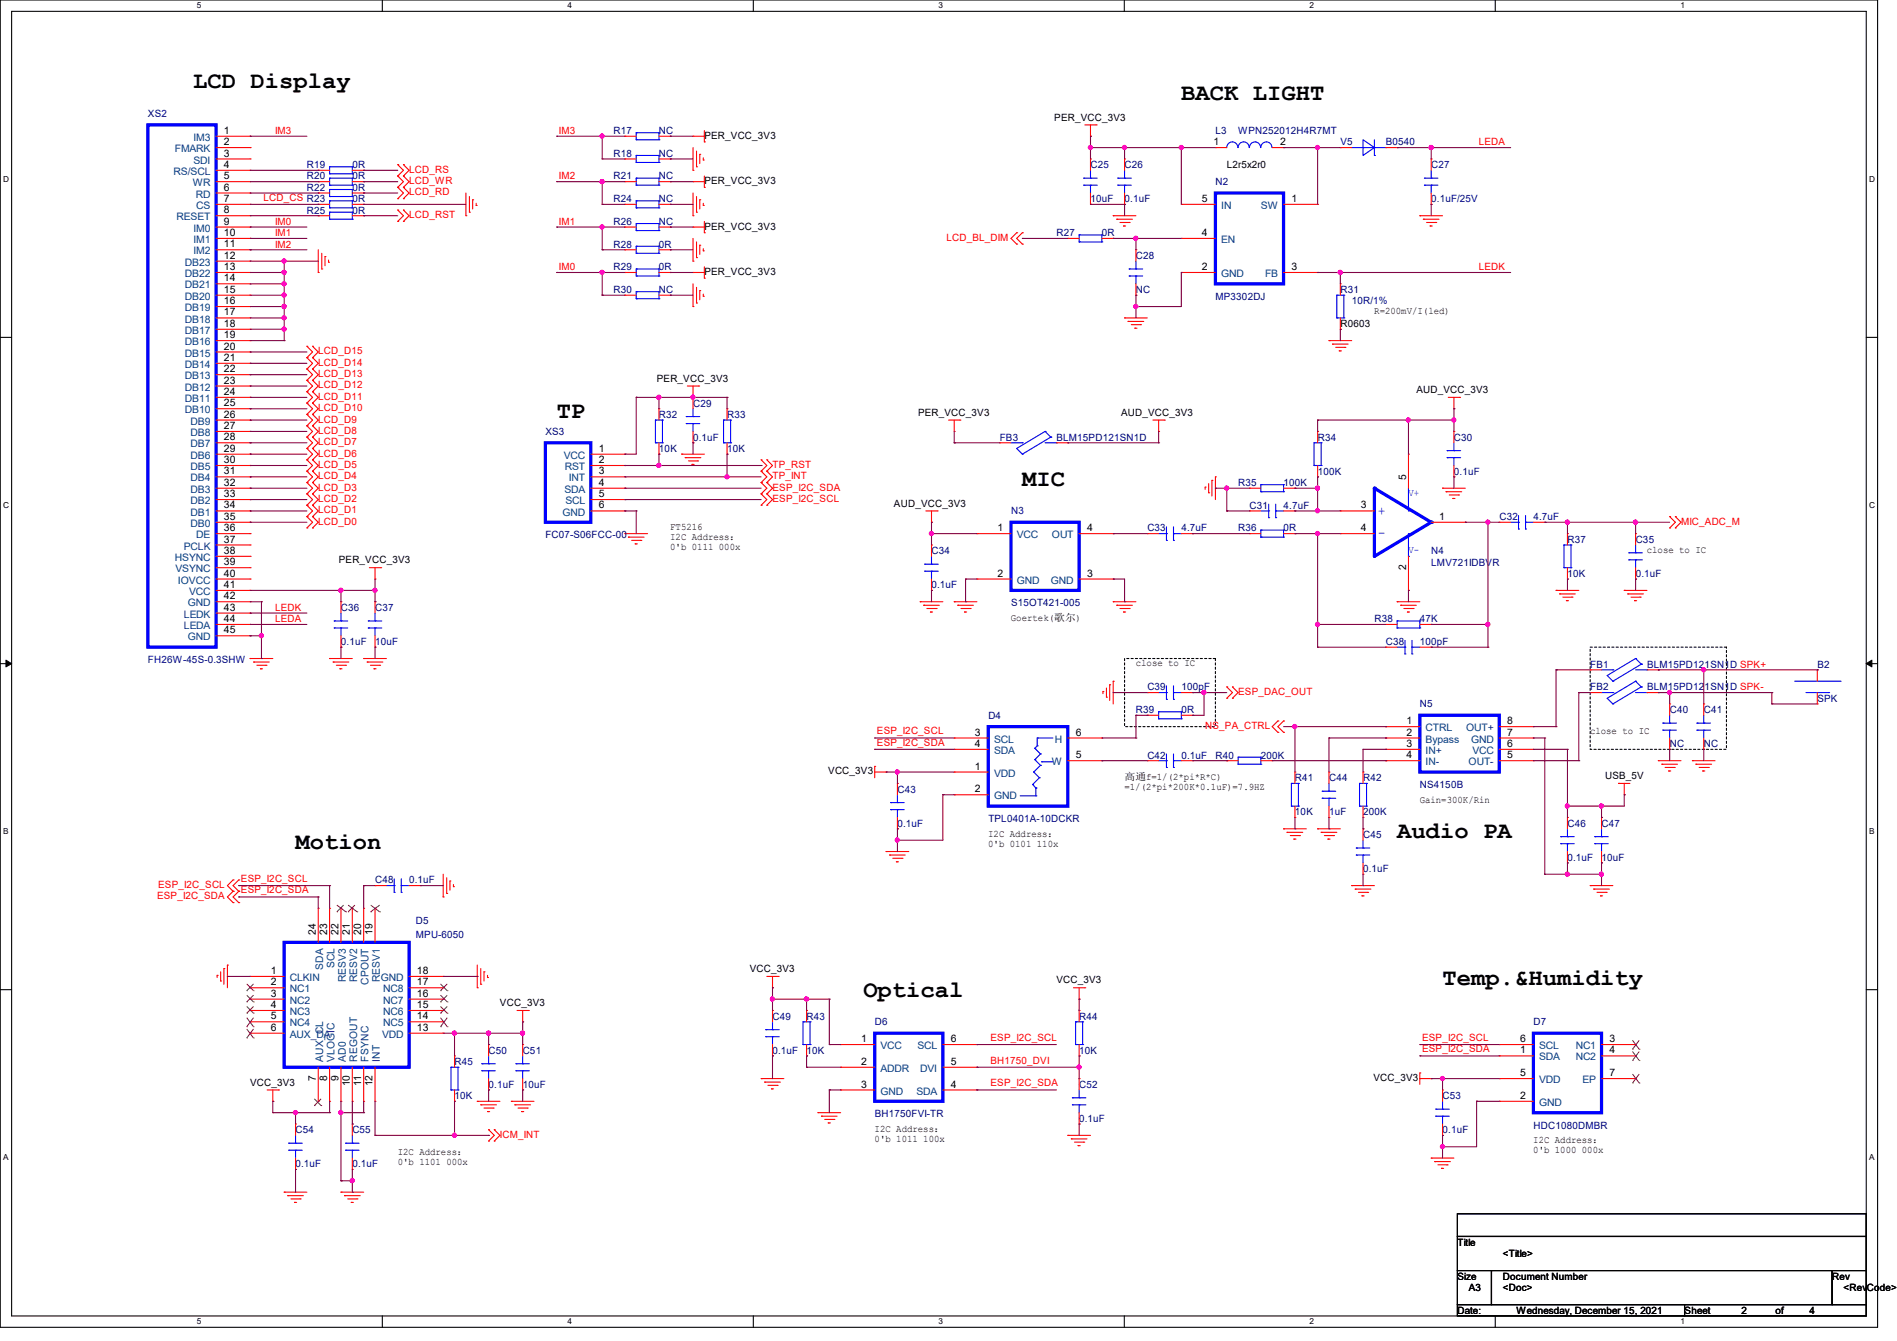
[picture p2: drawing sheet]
<svg xmlns="http://www.w3.org/2000/svg" width="297mm" height="210mm" viewBox="0 0 297 210" stroke-linecap="round" stroke-linejoin="round" font-family="sans-serif">
<defs><g id="words">
<g font-size="3.7">
<text x="30.3" y="13.8">LCD Display</text>
<text x="185" y="15.6">BACK LIGHT</text>
<text x="87.2" y="65.4">TP</text>
<text x="160.1" y="76.1">MIC</text>
<text x="218.7" y="131.2">Audio PA</text>
<text x="46.3" y="133">Motion</text>
<text x="225.8" y="154.3">Temp.&amp;Humidity</text>
<text x="135.2" y="156.1">Optical</text>
</g>
<g font-size="2.1" fill="#00f">
<text x="215.7" y="80.6">+</text>
<text x="215.7" y="84.2">-</text>
</g>
<g font-size="1.6" fill="#000080">
<text x="23.2" y="18.3">XS2</text>
<text x="96.1" y="21">R17</text>
<text x="103.2" y="21">NC</text>
<text x="190.3" y="21">L3</text>
<text x="193.9" y="21">WPN252012H4R7MT</text>
<text x="209.9" y="22.8">V5</text>
<text x="217" y="22.8">B0540</text>
<text x="48.1" y="29.9">R22</text>
<text x="48.1" y="26.3">R19</text>
<text x="48.1" y="28.1">R20</text>
<text x="55.2" y="29.9">0R</text>
<text x="55.2" y="26.3">0R</text>
<text x="55.2" y="28.1">0R</text>
<text x="96.1" y="24.6">R18</text>
<text x="96.1" y="28.1">R21</text>
<text x="103.2" y="24.6">NC</text>
<text x="103.2" y="28.1">NC</text>
<text x="170.7" y="26.3">C25</text>
<text x="176.1" y="26.3">C26</text>
<text x="190.3" y="29">N2</text>
<text x="224.1" y="26.3">C27</text>
<text x="48.1" y="33.4">R25</text>
<text x="55.2" y="31.7">0R</text>
<text x="55.2" y="33.4">0R</text>
<text x="96.1" y="31.7">R24</text>
<text x="96.1" y="35.2">R26</text>
<text x="103.2" y="31.7">NC</text>
<text x="103.2" y="35.2">NC</text>
<text x="170.7" y="31.7">10uF</text>
<text x="176.1" y="31.7">0.1uF</text>
<text x="224.1" y="31.7">0.1uF/25V</text>
<text x="96.1" y="38.8">R28</text>
<text x="103.2" y="38.8">0R</text>
<text x="165.4" y="37">R27</text>
<text x="172.5" y="37">0R</text>
<text x="177.9" y="40.6">C28</text>
<text x="96.1" y="42.3">R29</text>
<text x="96.1" y="45.9">R30</text>
<text x="103.2" y="42.3">0R</text>
<text x="103.2" y="45.9">NC</text>
<text x="177.9" y="45.9">NC</text>
<text x="190.3" y="46.9">MP3302DJ</text>
<text x="209.9" y="45.9">R31</text>
<text x="211.6" y="47.7">10R/1%</text>
<text x="103.2" y="65.4">R32</text>
<text x="108.5" y="63.7">C29</text>
<text x="113.8" y="65.4">R33</text>
<text x="85.4" y="68.1">XS3</text>
<text x="103.2" y="70.8">10K</text>
<text x="108.5" y="69">0.1uF</text>
<text x="113.8" y="70.8">10K</text>
<text x="156.5" y="69">FB3</text>
<text x="165.4" y="69">BLM15PD121SN1D</text>
<text x="206.3" y="69">R34</text>
<text x="227.6" y="69">C30</text>
<text x="193.9" y="76.1">R35</text>
<text x="201" y="76.1">100K</text>
<text x="206.3" y="74.3">100K</text>
<text x="227.6" y="74.3">0.1uF</text>
<text x="158.3" y="80.6">N3</text>
<text x="179.6" y="83.2">C33</text>
<text x="185" y="83.2">4.7uF</text>
<text x="193.9" y="83.2">R36</text>
<text x="195.6" y="79.7">C31</text>
<text x="201" y="83.2">0R</text>
<text x="201" y="79.7">4.7uF</text>
<text x="234.8" y="81.4">C32</text>
<text x="240.1" y="81.4">4.7uF</text>
<text x="85.4" y="84.3">FC07-S06FCC-00</text>
<text x="145.8" y="86.8">C34</text>
<text x="224.1" y="86.8">N4</text>
<text x="224.1" y="88.6">LMV721IDBVR</text>
<text x="245.4" y="85">R37</text>
<text x="256.1" y="85">C35</text>
<text x="53.4" y="95.7">C36</text>
<text x="58.7" y="95.7">C37</text>
<text x="145.8" y="92.1">0.1uF</text>
<text x="158.3" y="95">S15OT421-005</text>
<text x="245.4" y="90.3">10K</text>
<text x="256.1" y="90.3">0.1uF</text>
<text x="53.4" y="101">0.1uF</text>
<text x="58.7" y="101">10uF</text>
<text x="215.2" y="97.5">R38</text>
<text x="217" y="101">C38</text>
<text x="222.3" y="97.5">47K</text>
<text x="222.3" y="101">100pF</text>
<text x="23.2" y="103.8">FH26W-45S-0.3SHW</text>
<text x="249" y="104.6">FB1</text>
<text x="257.9" y="104.6">BLM15PD121SN1D SPK+</text>
<text x="284.5" y="104.6">B2</text>
<text x="154.7" y="112.6">D4</text>
<text x="177.9" y="111.7">R39</text>
<text x="179.6" y="108.1">C39</text>
<text x="185" y="108.1">100pF</text>
<text x="185" y="111.7">0R</text>
<text x="222.3" y="110.8">N5</text>
<text x="249" y="108.1">FB2</text>
<text x="257.9" y="108.1">BLM15PD121SN1D SPK-</text>
<text x="261.4" y="111.7">C40</text>
<text x="266.8" y="111.7">C41</text>
<text x="284.5" y="109.9">SPK</text>
<text x="179.6" y="118.8">C42</text>
<text x="185" y="118.8">0.1uF</text>
<text x="190.3" y="118.8">R40</text>
<text x="197.4" y="118.8">200K</text>
<text x="261.4" y="117">NC</text>
<text x="266.8" y="117">NC</text>
<text x="140.5" y="124.1">C43</text>
<text x="202.7" y="122.3">R41</text>
<text x="208.1" y="122.3">C44</text>
<text x="213.4" y="122.3">R42</text>
<text x="222.3" y="123.4">NS4150B</text>
<text x="140.5" y="129.5">0.1uF</text>
<text x="154.7" y="128.7">TPL0401A-10DCKR</text>
<text x="202.7" y="127.7">10K</text>
<text x="208.1" y="127.7">1uF</text>
<text x="213.4" y="127.7">200K</text>
<text x="213.4" y="131.2">C45</text>
<text x="245.4" y="129.5">C46</text>
<text x="250.8" y="129.5">C47</text>
<text x="213.4" y="136.6">0.1uF</text>
<text x="245.4" y="134.8">0.1uF</text>
<text x="250.8" y="134.8">10uF</text>
<text x="58.7" y="138.3">C48</text>
<text x="64.1" y="138.3">0.1uF</text>
<text x="65.1" y="144.7">D5</text>
<text x="65.1" y="146.9">MPU-6050</text>
<text x="121" y="159.7">C49</text>
<text x="126.3" y="159.7">R43</text>
<text x="137" y="160.6">D6</text>
<text x="169" y="159.7">R44</text>
<text x="240.1" y="160.6">D7</text>
<text x="71.2" y="166.8">R45</text>
<text x="76.5" y="165">C50</text>
<text x="81.8" y="165">C51</text>
<text x="121" y="165">0.1uF</text>
<text x="126.3" y="165">10K</text>
<text x="169" y="165">10K</text>
<text x="71.2" y="172.1">10K</text>
<text x="76.5" y="170.3">0.1uF</text>
<text x="81.8" y="170.3">10uF</text>
<text x="169" y="170.3">C52</text>
<text x="225.9" y="172.1">C53</text>
<text x="46.3" y="177.5">C54</text>
<text x="55.2" y="177.5">C55</text>
<text x="137" y="175">BH1750FVI-TR</text>
<text x="169" y="175.7">0.1uF</text>
<text x="225.9" y="177.5">0.1uF</text>
<text x="240.1" y="176.7">HDC1080DMBR</text>
<text x="46.3" y="182.8">0.1uF</text>
<text x="55.2" y="182.8">0.1uF</text>
</g>
<g font-size="1.6" fill="#004080">
<text x="27.4" y="23.8">FMARK</text>
<text x="30.3" y="22.1">IM3</text>
<text x="27.2" y="27.4">RS/SCL</text>
<text x="30.2" y="29.2">WR</text>
<text x="30.3" y="25.6">SDI</text>
<text x="27.6" y="34.5">RESET</text>
<text x="30.7" y="30.9">RD</text>
<text x="30.7" y="32.7">CS</text>
<text x="191.2" y="32.7">IN</text>
<text x="197.4" y="32.7">SW</text>
<text x="29" y="41.6">DB23</text>
<text x="30.3" y="36.3">IM0</text>
<text x="30.3" y="38.1">IM1</text>
<text x="30.3" y="39.8">IM2</text>
<text x="191.2" y="38.1">EN</text>
<text x="29" y="43.4">DB22</text>
<text x="29" y="45.2">DB21</text>
<text x="29" y="46.9">DB20</text>
<text x="191.2" y="43.4">GND</text>
<text x="198.1" y="43.4">FB</text>
<text x="29" y="48.7">DB19</text>
<text x="29" y="50.5">DB18</text>
<text x="29" y="52.3">DB17</text>
<text x="29" y="54.1">DB16</text>
<text x="29" y="55.8">DB15</text>
<text x="29" y="57.6">DB14</text>
<text x="29" y="59.4">DB13</text>
<text x="29" y="61.2">DB12</text>
<text x="29" y="63">DB11</text>
<text x="29" y="64.7">DB10</text>
<text x="29.8" y="66.5">DB9</text>
<text x="29.8" y="68.3">DB8</text>
<text x="29.8" y="70.1">DB7</text>
<text x="29.8" y="71.8">DB6</text>
<text x="88.3" y="71.8">VCC</text>
<text x="29.8" y="73.6">DB5</text>
<text x="29.8" y="75.4">DB4</text>
<text x="29.8" y="77.2">DB3</text>
<text x="88.4" y="77.2">SDA</text>
<text x="88.4" y="73.6">RST</text>
<text x="89" y="75.4">INT</text>
<text x="29.8" y="79">DB2</text>
<text x="29.8" y="80.7">DB1</text>
<text x="29.8" y="82.5">DB0</text>
<text x="88.1" y="80.7">GND</text>
<text x="88.5" y="79">SCL</text>
<text x="27.4" y="87.8">HSYNC</text>
<text x="27.5" y="89.6">VSYNC</text>
<text x="28.8" y="86.1">PCLK</text>
<text x="30.7" y="84.3">DE</text>
<text x="159.2" y="84.3">VCC</text>
<text x="164.7" y="84.3">OUT</text>
<text x="27.9" y="91.4">IOVCC</text>
<text x="29.4" y="95">GND</text>
<text x="29.6" y="93.2">VCC</text>
<text x="159.2" y="91.4">GND</text>
<text x="164.5" y="91.4">GND</text>
<text x="28.8" y="96.7">LEDK</text>
<text x="28.8" y="98.5">LEDA</text>
<text x="29.4" y="100.3">GND</text>
<text x="155.6" y="118.1">SDA</text>
<text x="155.6" y="116.3">SCL</text>
<text x="164.7" y="119.8">W</text>
<text x="165.2" y="116.3">H</text>
<text x="223.2" y="116.3">Bypass</text>
<text x="223.2" y="114.5">CTRL</text>
<text x="223.2" y="118.1">IN+</text>
<text x="223.2" y="119.8">IN-</text>
<text x="229.6" y="114.5">OUT+</text>
<text x="229.9" y="119.8">OUT-</text>
<text x="230.3" y="116.3">GND</text>
<text x="230.5" y="118.1">VCC</text>
<text x="155.6" y="125.2">GND</text>
<text x="155.6" y="121.6">VDD</text>
<text x="45.4" y="155.4">NC1</text>
<text x="45.4" y="153.6">CLKIN</text>
<text x="50.6" y="151.8" transform="rotate(-90 50.6 151.8)">SDA</text>
<text x="52.4" y="151.6" transform="rotate(-90 52.4 151.6)">SCL</text>
<text x="54.1" y="153.8" transform="rotate(-90 54.1 153.8)">RESV3</text>
<text x="55.9" y="153.8" transform="rotate(-90 55.9 153.8)">RESV2</text>
<text x="57.7" y="154.2" transform="rotate(-90 57.7 154.2)">CPOUT</text>
<text x="59.5" y="153.8" transform="rotate(-90 59.5 153.8)">RESV1</text>
<text x="59.6" y="153.6">GND</text>
<text x="60" y="155.4">NC8</text>
<text x="45.4" y="160.7">NC4</text>
<text x="45.4" y="157.2">NC2</text>
<text x="45.4" y="159">NC3</text>
<text x="60" y="160.7">NC5</text>
<text x="60" y="159">NC6</text>
<text x="60" y="157.2">NC7</text>
<text x="45.4" y="162.5">AUX_DA</text>
<text x="50.6" y="166.2" transform="rotate(-90 50.6 166.2)">AUX_CL</text>
<text x="52.4" y="166.2" transform="rotate(-90 52.4 166.2)">VLOGIC</text>
<text x="54.1" y="166.2" transform="rotate(-90 54.1 166.2)">AD0</text>
<text x="55.9" y="166.2" transform="rotate(-90 55.9 166.2)">REGOUT</text>
<text x="57.7" y="166.2" transform="rotate(-90 57.7 166.2)">FSYNC</text>
<text x="59.5" y="166.2" transform="rotate(-90 59.5 166.2)">INT</text>
<text x="59.8" y="162.5">VDD</text>
<text x="137.8" y="167.9">ADDR</text>
<text x="137.8" y="164.3">VCC</text>
<text x="143.6" y="164.3">SCL</text>
<text x="144.1" y="167.9">DVI</text>
<text x="241" y="166.1">SDA</text>
<text x="241" y="164.3">SCL</text>
<text x="246.7" y="164.3">NC1</text>
<text x="246.7" y="166.1">NC2</text>
<text x="137.8" y="171.4">GND</text>
<text x="143.5" y="171.4">SDA</text>
<text x="241" y="173.2">GND</text>
<text x="241" y="169.6">VDD</text>
<text x="247.8" y="169.6">EP</text>
</g>
<g font-size="1.6">
<text x="35.1" y="21">1</text>
<text x="35.1" y="22.7">2</text>
<text x="110.3" y="21.7">PER_VCC_3V3</text>
<text x="165.1" y="18.9">PER_VCC_3V3</text>
<text x="190" y="22.7">1</text>
<text x="200.4" y="22.7">2</text>
<text x="35.1" y="24.5">3</text>
<text x="35.1" y="26.3">4</text>
<text x="35.1" y="28.1">5</text>
<text x="35.1" y="29.8">6</text>
<text x="110.3" y="28.8">PER_VCC_3V3</text>
<text x="192.1" y="26.3">L2r5x2r0</text>
<text x="35.1" y="31.6">7</text>
<text x="35.1" y="33.4">8</text>
<text x="35.1" y="35.2">9</text>
<text x="110.3" y="35.9">PER_VCC_3V3</text>
<text x="188.2" y="31.6">5</text>
<text x="202.2" y="31.6">1</text>
<text x="35.1" y="37">10</text>
<text x="35.1" y="38.7">11</text>
<text x="35.1" y="40.5">12</text>
<text x="188.2" y="37">4</text>
<text x="35.1" y="42.3">13</text>
<text x="35.1" y="44.1">14</text>
<text x="35.1" y="45.8">15</text>
<text x="35.1" y="47.6">16</text>
<text x="110.3" y="43.1">PER_VCC_3V3</text>
<text x="188.2" y="42.3">2</text>
<text x="202.2" y="42.3">3</text>
<text x="35.1" y="49.4">17</text>
<text x="35.1" y="51.2">18</text>
<text x="35.1" y="53">19</text>
<text x="209.9" y="51.2">R0603</text>
<text x="215.2" y="49.2">R=200mV/I(led)</text>
<text x="35.1" y="54.7">20</text>
<text x="35.1" y="56.5">21</text>
<text x="35.1" y="58.3">22</text>
<text x="102.8" y="59.8">PER_VCC_3V3</text>
<text x="35.1" y="60.1">23</text>
<text x="35.1" y="61.8">24</text>
<text x="35.1" y="63.6">25</text>
<text x="35.1" y="65.4">26</text>
<text x="143.7" y="65.1">PER_VCC_3V3</text>
<text x="175.5" y="65.1">AUD_VCC_3V3</text>
<text x="221.8" y="61.6">AUD_VCC_3V3</text>
<text x="35.1" y="67.2">27</text>
<text x="35.1" y="69">28</text>
<text x="35.1" y="70.7">29</text>
<text x="93.7" y="70.7">1</text>
<text x="35.1" y="72.5">30</text>
<text x="35.1" y="74.3">31</text>
<text x="35.1" y="76.1">32</text>
<text x="35.1" y="77.9">33</text>
<text x="93.7" y="72.5">2</text>
<text x="93.7" y="74.3">3</text>
<text x="93.7" y="76.1">4</text>
<text x="93.7" y="77.9">5</text>
<text x="220.2" y="75.2" transform="rotate(-90 220.2 75.2)">5</text>
<text x="35.1" y="79.6">34</text>
<text x="35.1" y="81.4">35</text>
<text x="35.1" y="83.2">36</text>
<text x="93.7" y="79.6">6</text>
<text x="104.9" y="83">FT5216</text>
<text x="140" y="79.3">AUD_VCC_3V3</text>
<text x="156.2" y="83.2">1</text>
<text x="170.2" y="83.2">4</text>
<text x="213.1" y="83.2">4</text>
<text x="213.1" y="79.6">3</text>
<text x="225.3" y="81.4">1</text>
<text x="35.1" y="85">37</text>
<text x="35.1" y="86.7">38</text>
<text x="35.1" y="88.5">39</text>
<text x="53" y="88.2">PER_VCC_3V3</text>
<text x="104.9" y="84.6">I2C Address：</text>
<text x="104.9" y="86.1">0'b 0111 000x</text>
<text x="220.2" y="89.2" transform="rotate(-90 220.2 89.2)">2</text>
<text x="257.8" y="86.6">close to IC</text>
<text x="35.1" y="90.3">40</text>
<text x="35.1" y="92.1">41</text>
<text x="35.1" y="93.9">42</text>
<text x="35.1" y="95.6">43</text>
<text x="156.2" y="90.3">2</text>
<text x="170.2" y="90.3">3</text>
<text x="35.1" y="97.4">44</text>
<text x="35.1" y="99.2">45</text>
<text x="158.3" y="97.2">Goertek(歌尔)</text>
<text x="177.8" y="104.4">close to IC</text>
<text x="220.2" y="113.4">1</text>
<text x="236" y="113.4">8</text>
<text x="152.6" y="117">4</text>
<text x="152.6" y="115.2">3</text>
<text x="168.4" y="115.2">6</text>
<text x="168.4" y="118.7">5</text>
<text x="220.2" y="115.2">2</text>
<text x="220.2" y="117">3</text>
<text x="220.2" y="118.7">4</text>
<text x="236" y="118.7">5</text>
<text x="236" y="117">6</text>
<text x="236" y="115.2">7</text>
<text x="248.9" y="115">close to IC</text>
<text x="129.7" y="121.3">VCC_3V3</text>
<text x="152.6" y="124.1">2</text>
<text x="152.6" y="120.5">1</text>
<text x="176" y="123.7">=1/(2*pi*200K*0.1uF)=7.9HZ</text>
<text x="176.1" y="122.1">高通f=1/(2*pi*R*C)</text>
<text x="222.3" y="125.7">Gain=300K/Rin</text>
<text x="251.3" y="122">USB_5V</text>
<text x="154.7" y="131">I2C Address：</text>
<text x="154.7" y="132.6">0'b 0101 110x</text>
<text x="49.4" y="146.3" transform="rotate(-90 49.4 146.3)">24</text>
<text x="51.2" y="146.3" transform="rotate(-90 51.2 146.3)">23</text>
<text x="53" y="146.3" transform="rotate(-90 53 146.3)">22</text>
<text x="54.8" y="146.3" transform="rotate(-90 54.8 146.3)">21</text>
<text x="56.6" y="146.3" transform="rotate(-90 56.6 146.3)">20</text>
<text x="58.3" y="146.3" transform="rotate(-90 58.3 146.3)">19</text>
<text x="42.4" y="154.3">2</text>
<text x="42.4" y="152.5">1</text>
<text x="65.3" y="154.3">17</text>
<text x="65.3" y="152.5">18</text>
<text x="117.4" y="152.2">VCC_3V3</text>
<text x="165.4" y="154">VCC_3V3</text>
<text x="42.4" y="159.6">5</text>
<text x="42.4" y="156.1">3</text>
<text x="42.4" y="157.9">4</text>
<text x="42.4" y="161.4">6</text>
<text x="65.3" y="161.4">13</text>
<text x="65.3" y="159.6">14</text>
<text x="65.3" y="157.9">15</text>
<text x="65.3" y="156.1">16</text>
<text x="78.3" y="157.6">VCC_3V3</text>
<text x="134.8" y="166.8">2</text>
<text x="134.8" y="163.2">1</text>
<text x="148.9" y="166.8">5</text>
<text x="148.9" y="163.2">6</text>
<text x="238" y="165">1</text>
<text x="238" y="163.2">6</text>
<text x="252" y="163.2">3</text>
<text x="252" y="165">4</text>
<text x="39.2" y="170">VCC_3V3</text>
<text x="49.4" y="169.2" transform="rotate(-90 49.4 169.2)">7</text>
<text x="51.2" y="169.2" transform="rotate(-90 51.2 169.2)">8</text>
<text x="53" y="169.2" transform="rotate(-90 53 169.2)">9</text>
<text x="54.8" y="170.1" transform="rotate(-90 54.8 170.1)">10</text>
<text x="56.6" y="170.1" transform="rotate(-90 56.6 170.1)">11</text>
<text x="58.3" y="170.1" transform="rotate(-90 58.3 170.1)">12</text>
<text x="134.8" y="170.3">3</text>
<text x="148.9" y="170.3">4</text>
<text x="215" y="169.3">VCC_3V3</text>
<text x="238" y="172.1">2</text>
<text x="238" y="168.5">5</text>
<text x="252" y="168.5">7</text>
<text x="136.9" y="177.2">I2C Address：</text>
<text x="136.9" y="178.8">0'b 1011 100x</text>
<text x="240.1" y="179">I2C Address：</text>
<text x="62.3" y="180.8">I2C Address：</text>
<text x="62.3" y="182.4">0'b 1101 000x</text>
<text x="240.1" y="180.6">0'b 1000 000x</text>
<text x="228.2" y="195.1">Title</text>
<text x="235.3" y="196.9">&lt;Title&gt;</text>
<text x="228.2" y="200.4">Size</text>
<text x="230" y="202.2">A3</text>
<text x="235.3" y="200.4">Document Number</text>
<text x="235.3" y="202.2">&lt;Doc&gt;</text>
<text x="286.9" y="200.4">Rev</text>
<text x="288.6" y="202.2">&lt;RevCode&gt;</text>
<text x="228.2" y="205.7">Date:</text>
<text x="237.4" y="205.7">Wednesday, December 15, 2021</text>
<text x="263.8" y="205.7">Sheet</text>
<text x="272.6" y="205.7">2</text>
<text x="278" y="205.7">of</text>
<text x="283.3" y="205.7">4</text>
</g>
<g font-size="1.6" fill="#f00">
<text x="43.1" y="21">IM3</text>
<text x="87.5" y="21">IM3</text>
<text x="231.5" y="22.8">LEDA</text>
<text x="64.1" y="27.1">LCD_RS</text>
<text x="64.1" y="28.8">LCD_WR</text>
<text x="87.5" y="28.1">IM2</text>
<text x="41.3" y="31.5">LCD_CS R23</text>
<text x="43.1" y="35.2">IM0</text>
<text x="64.1" y="34.2">LCD_RST</text>
<text x="64.1" y="30.6">LCD_RD</text>
<text x="87.5" y="35.2">IM1</text>
<text x="43.1" y="37">IM1</text>
<text x="43.1" y="38.8">IM2</text>
<text x="148.2" y="37.7">LCD_BL_DIM</text>
<text x="87.5" y="42.3">IM0</text>
<text x="231.5" y="42.3">LEDK</text>
<text x="49.8" y="57.3">LCD_D14</text>
<text x="49.8" y="59.1">LCD_D13</text>
<text x="49.8" y="55.5">LCD_D15</text>
<text x="49.8" y="64.4">LCD_D10</text>
<text x="49.8" y="60.8">LCD_D12</text>
<text x="49.8" y="62.6">LCD_D11</text>
<text x="49.8" y="71.5">LCD_D6</text>
<text x="49.8" y="67.9">LCD_D8</text>
<text x="49.8" y="66.2">LCD_D9</text>
<text x="49.8" y="69.7">LCD_D7</text>
<text x="49.8" y="73.3">LCD_D5</text>
<text x="49.8" y="75.1">LCD_D4</text>
<text x="49.8" y="76.8">LCD_D3</text>
<text x="121" y="76.8">ESP_I2C_SDA</text>
<text x="121" y="75.1">TP_INT</text>
<text x="121" y="73.3">TP_RST</text>
<text x="49.8" y="82.2">LCD_D0</text>
<text x="49.8" y="78.6">LCD_D2</text>
<text x="49.8" y="80.4">LCD_D1</text>
<text x="121" y="78.6">ESP_I2C_SCL</text>
<text x="263.2" y="82.2">MIC_ADC_M</text>
<text x="43.1" y="95.7">LEDK</text>
<text x="43.1" y="97.5">LEDA</text>
<text x="193.9" y="108.8">ESP_DAC_OUT</text>
<text x="137.3" y="115">ESP_I2C_SCL</text>
<text x="137.3" y="116.8">ESP_I2C_SDA</text>
<text x="188.7" y="114.2">NS_PA_CTRL</text>
<text x="24.6" y="140.8">ESP_I2C_SDA</text>
<text x="24.8" y="139.1">ESP_I2C_SCL</text>
<text x="37.7" y="139.9">ESP_I2C_SDA</text>
<text x="37.7" y="138.1">ESP_I2C_SCL</text>
<text x="155.1" y="166.6">BH1750_DVI</text>
<text x="155.1" y="163">ESP_I2C_SCL</text>
<text x="222.6" y="163">ESP_I2C_SCL</text>
<text x="222.6" y="164.8">ESP_I2C_SDA</text>
<text x="155.1" y="170.1">ESP_I2C_SDA</text>
<text x="78.3" y="178.2">ICM_INT</text>
</g>
<g font-size="1.6" fill="#00f">
<text x="220.5" y="77.7">V+</text>
<text x="220.5" y="86.6">V-</text>
</g>
<g font-size="1.3">
<text x="30.8" y="1.3">5</text>
<text x="88.9" y="1.3">4</text>
<text x="146.9" y="1.3">3</text>
<text x="205" y="1.3">2</text>
<text x="263.1" y="1.3">1</text>
<text x=".5" y="28.4">D</text>
<text x="292.6" y="28.4">D</text>
<text x=".5" y="79.5">C</text>
<text x="292.6" y="79.5">C</text>
<text x=".5" y="130.6">B</text>
<text x="292.6" y="130.6">B</text>
<text x=".5" y="181.7">A</text>
<text x="292.6" y="181.7">A</text>
<text x="30.8" y="207.4">5</text>
<text x="88.9" y="207.4">4</text>
<text x="146.9" y="207.4">3</text>
<text x="205" y="207.4">2</text>
<text x="263.1" y="207.4">1</text>
</g>
</g></defs>
<path d="M0 0h294v207.9h-294zM1.8 1.8h290.4v204.3h-290.4z" fill="none" stroke="#000" stroke-width=".17"/>
<g fill="#fff">
<path d="M30.8 .2h.7v1.4h-.7z"/>
<path d="M30.8 206.2h.7v1.4h-.7z"/>
</g>
<path d="M59.9 0v1.8M59.9 206.1v1.8" fill="none" stroke="#000" stroke-width=".17"/>
<g fill="#fff">
<path d="M88.9 .2h.6v1.4h-.6z"/>
<path d="M88.9 206.2h.6v1.4h-.6z"/>
</g>
<path d="M117.9 0v1.8M117.9 206.1v1.8" fill="none" stroke="#000" stroke-width=".17"/>
<g fill="#fff">
<path d="M146.9 .2h.7v1.4h-.7z"/>
<path d="M146.9 206.2h.7v1.4h-.7z"/>
</g>
<path d="M176 0v1.8M176 206.1v1.8" fill="none" stroke="#000" stroke-width=".17"/>
<g fill="#fff">
<path d="M205 .2h.7v1.4h-.7z"/>
<path d="M205 206.2h.7v1.4h-.7z"/>
</g>
<path d="M234.1 0v1.8M234.1 206.1v1.8" fill="none" stroke="#000" stroke-width=".17"/>
<g fill="#fff">
<path d="M263.1 .2h.7v1.4h-.7z"/>
<path d="M263.1 206.2h.7v1.4h-.7z"/>
<path d="M.5 27.3h.9v1.4h-.9z"/>
<path d="M292.7 27.3h.8v1.4h-.8z"/>
<path d="M.5 78.4h.9v1.4h-.9z"/>
<path d="M292.7 78.4h.8v1.4h-.8z"/>
</g>
<path d="M0 52.8h1.8M292.2 52.8h1.8" fill="none" stroke="#000" stroke-width=".17"/>
<g fill="#fff">
<path d="M.5 129.5h.8v1.4h-.8z"/>
<path d="M292.7 129.5h.8v1.4h-.8z"/>
</g>
<path d="M0 103.9h1.8M292.2 103.9h1.8" fill="none" stroke="#000" stroke-width=".17"/>
<path d="M.9 103.4l.9 .5-.9 .5zM292.2 103.9l.9-.5v1z" fill="#000" stroke="#000" stroke-width=".16"/>
<g fill="#fff">
<path d="M.5 180.5h.8v1.4h-.8z"/>
<path d="M292.7 180.5h.8v1.4h-.8z"/>
</g>
<path d="M0 155h1.8M292.2 155h1.8M228.2 190.1h64v3.5h-64zM228.2 193.6h64v5.4h-64zM228.2 199h5.3v5.3h-5.3zM233.5 199h53.4v5.3h-53.4zM286.9 199h5.3v5.3h-5.3zM228.2 204.3h35.5v1.8h-35.5zM263.7 204.3h28.5v1.8h-28.5z" fill="none" stroke="#000" stroke-width=".17"/>
<path d="M176.1 103.1h14.2v10.7h-14.2zM249 101.3h21.3v16h-21.3z" fill="none" stroke="#000" stroke-width=".17" stroke-dasharray=".3 .3"/>
<g fill="none" stroke="#f00" stroke-width=".17">
<path d="M169.8 19.6h1.8M170.7 19.6v1.7M171.6 19.6h.1M49.8 32h.1M49.8 39.1v3.6M49.8 32h1.8M50.4 39.7v2.4M55.2 32h1.7M56.9 32h.1M62.3 27.6h.1M62.3 25.8h.1M62.3 29.3h.1"/>
<path d="M62.3 34.7h.1M62.3 32.9h.1M62.3 31.1h.1M62.3 25.8l.9 .9-.9 .9M62.3 27.6l.9 .8-.9 .9M62.3 32.9l.9 .9-.9 .9M62.3 29.3l.9 .9-.9 .9M63.2 27.6h.1M63.2 25.8h.1M63.2 29.3h.1M63.2 34.7h.1M63.2 32.9h.1"/>
<path d="M63.2 31.1h.1M63.2 25.8l.9 .9-.9 .9M63.2 27.6l.9 .8-.9 .9M63.2 32.9l.9 .9-.9 .9M63.2 29.3l.9 .9-.9 .9M72.9 33.8h.1M72.9 30.2v3.6M73.5 33.2h.1M73.5 30.8v2.4M74 31.3h.1M74 31.3v1.4M74.5 32.2h.1"/>
<path d="M74.5 31.8v.4M97.8 39.1h.1M97.8 24.9h.1M97.8 32h.1M97.8 39.1h1.8M97.8 24.9h1.8M97.8 32h1.8M103.2 39.1h1.7M103.2 24.9h1.7M103.2 32h1.7M104.9 39.1h.1M104.9 24.9h.1"/>
<path d="M104.9 32h.1M108.5 21.3h.1M108.5 26.7h.1M108.5 28.4h.1M108.5 33.8h.1M108.5 35.6h.1M108.5 21.3h1.8M108.5 23.1v3.6M108.5 30.2v3.6M108.5 37.3v3.6M108.5 28.4h1.8M108.5 35.6h1.8"/>
<path d="M109.1 26.1h.1M109.1 33.2h.1M109.1 23.7v2.4M109.1 30.8v2.4M109.1 37.9v2.4M109.6 24.2h.1M109.6 31.3h.1M109.6 38.4h.1M109.6 24.2v1.4M109.6 31.3v1.4M109.6 38.4v1.4M110.1 25.1h.1"/>
<path d="M110.1 32.2h.1M110.1 39.3h.1M110.1 24.7v.4M110.1 31.8v.4M110.1 38.9v.4M110.3 22.2h.1M110.3 29.3h.1M110.3 36.4h.1M110.3 20.4v1.8M110.3 27.6v1.7M110.3 34.7v1.7M159.2 36.4h.1"/>
<path d="M159.2 38.2h.1M159.2 36.4l-.9 .9 .9 .9M160.1 36.4h.1M160.1 38.2h.1M160.1 36.4l-.9 .9 .9 .9M170.7 21.3h.1M174.3 33.8h.1M174.3 33.8h3.5M174.8 34.3h.1M174.8 34.3h2.5M175.3 34.8h1.5M175.9 35.4h.1"/>
<path d="M175.9 35.4h.3M176.8 34.8h.1M209.8 23.1h.1M209.8 23.1h1.8M217 23.1h1.7M218.7 23.1h.1M222.3 33.8h.1M222.3 33.8h3.5M222.8 34.3h.1M222.8 34.3h2.5M223.4 34.8h1.4M223.9 35.4h.1"/>
<path d="M223.9 35.4h.3M224.8 34.8h.1M48 59.6h.1M48 57.8h.1M48 56h.1M48 54.2h.1M48 59.6l.9 .9-.9 .8M48 56l.9 .9-.9 .9M48 57.8l.9 .9-.9 .9M48 54.2l.9 .9-.9 .9M48.9 59.6h.1M48.9 57.8h.1"/>
<path d="M48.9 56h.1M48.9 54.2h.1M48.9 59.6l.9 .9-.9 .8M48.9 56l.9 .9-.9 .9M48.9 57.8l.9 .9-.9 .9M48.9 54.2l.9 .9-.9 .9M49.8 42.7h.1M50.4 42.1h.1M50.9 40.2h.1M50.9 40.2v1.4M51.4 41.1h.1M51.4 40.7v.4"/>
<path d="M97.8 42.7h.1M97.8 42.7h1.8M103.2 42.7h1.7M104.9 42.7h.1M108.5 40.9h.1M108.5 42.7h.1M108.5 48h.1M108.5 44.4v3.6M108.5 42.7h1.8M109.1 40.3h.1M109.1 47.5h.1M109.1 45v2.5"/>
<path d="M109.6 45.5h.1M109.6 45.5v1.4M110.1 46.4h.1M110.1 46.1v.3M110.3 43.6h.1M110.3 41.8v1.8M176.1 49.8h.1M176.1 49.8h3.5M176.6 50.3h.1M176.6 50.3h2.5M177.1 50.8h1.5M177.7 51.4h.1"/>
<path d="M177.7 51.4h.3M178.6 50.8h.1M208.1 53.3h.1M208.1 53.3h3.5M208.6 53.9h.1M208.6 53.9h2.5M209.1 54.4h1.5M209.7 54.9h.1M209.7 54.9h.3M209.8 44.4h.1M209.8 51.6h.1M209.8 44.4v1.8"/>
<path d="M209.8 49.8v1.8M210.6 54.4h.1M48 79.1h.1M48 77.3h.1M48 73.8h.1M48 72h.1M48 70.2h.1M48 68.5h.1M48 66.7h.1M48 64.9h.1M48 63.1h.1M48 61.3h.1"/>
<path d="M48 75.6h.1M48 77.3l.9 .9-.9 .9M48 72l.9 .9-.9 .9M48 70.2l.9 .9-.9 .9M48 66.7l.9 .9-.9 .9M48 63.1l.9 .9-.9 .9M48 61.3l.9 .9-.9 .9M48 64.9l.9 .9-.9 .9M48 68.5l.9 .8-.9 .9M48 73.8l.9 .9-.9 .9M48 75.6l.9 .9-.9 .8M48 79.1l.9 .9-.9 .9"/>
<path d="M48.9 79.1h.1M48.9 77.3h.1M48.9 73.8h.1M48.9 72h.1M48.9 70.2h.1M48.9 68.5h.1M48.9 66.7h.1M48.9 64.9h.1M48.9 63.1h.1M48.9 61.3h.1M48.9 75.6h.1M48.9 77.3l.9 .9-.9 .9"/>
<path d="M48.9 72l.9 .9-.9 .9M48.9 70.2l.9 .9-.9 .9M48.9 66.7l.9 .9-.9 .9M48.9 63.1l.9 .9-.9 .9M48.9 61.3l.9 .9-.9 .9M48.9 64.9l.9 .9-.9 .9M48.9 68.5l.9 .8-.9 .9M48.9 73.8l.9 .9-.9 .9M48.9 75.6l.9 .9-.9 .8M48.9 79.1l.9 .9-.9 .9M106.7 71.1h.1M106.7 71.1h3.6"/>
<path d="M107.3 71.7h.1M107.3 71.7h2.4M107.6 60.5h1.8M107.8 72.2h1.4M108.3 72.7h.1M108.3 72.7h.4M108.5 62.2h.1M108.5 69.3h.1M108.5 60.5v3.5M108.5 67.6v1.7M109.2 72.2h.1M109.4 60.5h.1"/>
<path d="M113.8 64h.1M113.8 71.1h.1M113.8 64v1.8M113.8 69.3v1.8M119.2 79.1h.1M119.2 77.3h.1M119.2 75.6h.1M119.2 73.8h.1M119.2 72h.1M119.2 77.3l.9 .9-.9 .9M119.2 75.6l.9 .9-.9 .8M119.2 73.8l.9 .9-.9 .9"/>
<path d="M119.2 72l.9 .9-.9 .9M120.1 79.1h.1M120.1 77.3h.1M120.1 75.6h.1M120.1 73.8h.1M120.1 72h.1M120.1 77.3l.8 .9-.8 .9M120.1 75.6l.8 .9-.8 .8M120.1 73.8l.8 .9-.8 .9M120.1 72l.8 .9-.8 .9M148.5 65.8h1.8M149.4 67.6h.1"/>
<path d="M149.4 65.8v1.8M150.3 65.8h.1M180.5 65.8h1.8M181.4 67.6h.1M181.4 65.8v1.8M182.3 65.8h.1M188.7 76.3h.1M188.7 76.3v.3M189.2 77.2h.1M189.2 75.7v1.5M189.7 75.2h.1M189.7 75.2v2.5"/>
<path d="M190.3 74.7h.1M190.3 74.7v3.5M195.6 76.5h.1M195.6 76.5h1.8M201 76.5h1.7M202.7 76.5h.1M225.8 76.5h.1M225.8 76.5h3.6M226.4 77h.1M226.4 77h2.5M226.7 62.2h1.8M226.9 77.5h1.4"/>
<path d="M227.5 78.1h.1M227.5 78.1h.3M227.6 64h.1M227.6 74.7h.1M227.6 67.6h.1M227.6 62.2v1.8M227.6 67.6v1.7M227.6 72.9v1.8M228.3 77.5h.1M228.5 62.2h.1M48 82.7h.1M48 80.9h.1"/>
<path d="M48 80.9l.9 .9-.9 .9M48.9 82.7h.1M48.9 80.9h.1M48.9 80.9l.9 .9-.9 .9M53.4 94.2h.1M53.4 94.2v1.8M53.4 99.6v1.7M57.8 88.9h1.8M58.7 90.7h.1M58.7 88.9v1.8M59.6 88.9h.1M97.8 83.6h.1"/>
<path d="M97.8 83.6h3.6M98.4 84.1h.1M98.4 84.1h2.4M98.9 84.6h1.4M99.4 85.2h.1M99.4 85.2h.4M100.3 84.6h.1M144.1 94.2h.1M144.1 94.2h3.5M144.6 94.8h.1M144.6 94.8h2.5M144.9 80h1.8"/>
<path d="M145.1 95.3h1.5M145.7 95.8h.1M145.7 95.8h.3M145.8 81.8h.1M145.8 92.5h.1M145.8 85.3h.1M145.8 80v1.8M145.8 85.3v1.8M145.8 90.7v1.8M146.6 95.3h.1M146.7 80h.1M149.4 94.2h.1"/>
<path d="M149.4 94.2h3.6M149.9 94.8h.1M149.9 94.8h2.5M150.5 95.3h1.4M151 95.8h.1M151 95.8h.3M151.9 95.3h.1M174.3 94.2h.1M174.3 94.2h3.5M174.8 94.8h.1M174.8 94.8h2.5M175.3 95.3h1.5"/>
<path d="M175.9 95.8h.1M175.9 95.8h.3M176.8 95.3h.1M217 97.8h.1M217 97.8h1.7M218.7 94.2h.1M218.7 94.2h3.6M219.3 94.8h.1M219.3 94.8h2.4M219.8 95.3h1.4M220.3 95.8h.1M220.3 95.8h.4"/>
<path d="M221.2 95.3h.1M222.3 97.8h1.8M224.1 97.8h.1M243.6 92.5h.1M243.6 92.5h3.6M244.2 93h.1M244.2 93h2.4M244.7 93.5h1.4M245.2 94.1h.1M245.2 94.1h.4M245.4 90.7h.1M245.4 83.6h.1"/>
<path d="M245.4 83.6v1.7M245.4 88.9v1.8M246.1 93.5h.1M254.3 92.5h.1M254.3 92.5h3.6M254.8 93h.1M254.8 93h2.5M255.4 93.5h1.4M255.9 94.1h.1M255.9 94.1h.3M256.8 93.5h.1M261.4 82.7h.1"/>
<path d="M261.4 80.9h.1M261.4 80.9l.9 .9-.9 .9M262.3 82.7h.1M262.3 80.9h.1M262.3 80.9l.9 .9-.9 .9M39.2 103.1h.1M39.2 103.1h3.5M39.7 103.7h.1M39.7 103.7h2.5M40.2 104.2h1.5M40.8 104.7h.1M40.8 104.7h.3"/>
<path d="M41.7 104.2h.1M51.6 103.1h.1M51.6 103.1h3.6M52.2 103.7h.1M52.2 103.7h2.4M52.7 104.2h1.4M53.2 104.7h.1M53.2 104.7h.4M53.4 101.3h.1M54.1 104.2h.1M56.9 103.1h.1M56.9 103.1h3.6"/>
<path d="M57.5 103.7h.1M57.5 103.7h2.4M58 104.2h1.4M58.5 104.7h.1M58.5 104.7h.4M59.4 104.2h.1M172.7 108.3h.1M172.7 108.3v.3M173.2 109.2h.1M173.2 107.7v1.5M173.7 107.2h.1M173.7 107.2v2.5"/>
<path d="M174.3 106.7h.1M174.3 106.7v3.5M192.1 109.3h.1M192.1 107.6h.1M192.1 119.1h.1M192.1 119.1h1.7M192.1 107.6l.9 .9-.9 .8M193 109.3h.1M193 107.6h.1M193 107.6l.8 .9-.8 .8M197.4 119.1h1.8M199.2 119.1h.1"/>
<path d="M200.1 112.9h.1M200.1 114.7h.1M200.1 112.9l-.9 .9 .9 .9M201 112.9h.1M201 114.7h.1M201 112.9l-.9 .9 .9 .9M249 104.9h.1M249 104.9h1.7M257.9 104.9h1.7M259.6 119.1h.1M259.6 104.9h.1M259.6 119.1h3.6"/>
<path d="M260.2 119.7h.1M260.2 119.7h2.4M265 119.1h.1M265 119.1h3.5M265.5 119.7h.1M265.5 119.7h2.5M266.7 117.3h.1M266.7 110.2h.1M266.7 110.2v1.8M266.7 115.6v1.7M284.5 104.9h.1M284.5 110.2h.1"/>
<path d="M284.5 104.9v1.8M284.5 108.5v1.7M36.5 137.8h.1M36.5 139.6h.1M36.5 137.8l-.9 .9 .9 .9M36.5 139.6l-.9 .9 .9 .9M37.4 137.8h.1M37.4 139.6h.1M37.4 137.8l-.9 .9 .9 .9M37.4 139.6l-.9 .9 .9 .9M58.7 138.7h.1M58.7 138.7h1.8"/>
<path d="M64.1 138.7h1.7M65.8 138.7h.1M69.4 136.9v3.6M69.9 139.9h.1M69.9 137.5v2.4M70.4 138h.1M70.4 138v1.4M71 138.9h.1M71 138.5v.4M136.9 120h.1M136.9 120.9h1.8M136.9 120v1.8"/>
<path d="M138.7 133.3h.1M138.7 120.9h.1M138.7 133.3h3.6M139.3 133.9h.1M139.3 133.9h2.4M139.8 134.4h1.4M140.3 135h.1M140.3 135h.4M140.5 129.8h.1M140.5 122.7h.1M140.5 122.7v1.8M140.5 128v1.8"/>
<path d="M141.2 134.4h.1M201 129.8h.1M201 129.8h3.5M201.5 130.3h.1M201.5 130.3h2.5M202 130.9h1.5M202.6 131.4h.1M202.6 131.4h.3M203.5 130.9h.1M206.3 129.8h.1M206.3 129.8h3.5M206.8 130.3h.1"/>
<path d="M206.8 130.3h2.5M207.3 130.9h1.5M207.9 131.4h.1M207.9 131.4h.3M208.1 128h.1M208.1 120.9h.1M208.1 120.9v1.8M208.1 126.2v1.8M208.8 130.9h.1M211.6 138.7h.1M211.6 138.7h3.6M212.2 139.2h.1"/>
<path d="M212.2 139.2h2.4M212.7 139.7h1.4M213.4 128h.1M213.4 120.9h.1M213.4 120.9v1.8M213.4 126.2v1.8M214.1 139.7h.1M249 138.7h.1M249 138.7h3.5M249.5 139.2h.1M249.5 139.2h2.5M250 139.7h1.5"/>
<path d="M251.5 139.7h.1M253.4 122.7h.1M253.4 122.7h1.8M254.3 124.5h.1M254.3 122.7v1.8M260.7 120.2h1.4M261.2 120.7h.1M261.2 120.7h.4M262.1 120.2h.1M266 120.2h1.5M266.6 120.7h.1M266.6 120.7h.3"/>
<path d="M267.5 120.2h.1M34 152.7h.1M34 152.7v.4M34.5 153.6h.1M34.5 152.2v1.4M35.1 151.7h.1M35.1 151.7v2.4M35.6 151.1h.1M35.6 151.1v3.6M36.5 141.4h.1M37.4 141.4h.1M39.2 154.7h.1"/>
<path d="M39.2 152.9h.1M39.2 156.5h.1M39.2 158.2h.1M39.2 158.2h5.3M39.2 152.9h5.3M39.2 154.7h5.3M39.2 156.5h5.3M49.8 142.2h.1M49.8 142.2v5.4M51.6 142.2h.1M51.6 142.2v5.4M53.4 142.2h.1"/>
<path d="M53.4 142.2v5.4M55.2 142.2h.1M55.2 142.2v5.4M56.9 142.2h.1M56.9 142.2v5.4M58.7 142.2h.1M58.7 142.2v5.4M64.1 158.2h5.3M64.1 152.9h5.3M64.1 154.7h5.3M64.1 156.5h5.3M69.4 140.5h.1"/>
<path d="M69.4 158.2h.1M69.4 156.5h.1M69.4 154.7h.1M69.4 152.9h.1M74.7 154.7h.1M74.7 151.1v3.6M75.3 154.1h.1M75.3 151.7v2.4M75.8 152.2h.1M75.8 152.2v1.4M76.3 153.1h.1M76.3 152.7v.4"/>
<path d="M80.9 158.2h1.8M81.8 158.2v1.8M82.7 158.2h.1M120.1 152.9h1.7M120.9 154.7h.1M120.9 152.9v1.8M121.8 152.9h.1M168.1 154.7h1.7M169 156.5h.1M169 154.7v1.8M169.8 154.7h.1M213.2 140.3h.1"/>
<path d="M213.2 140.3h.4M250.6 140.3h.1M250.6 140.3h.3M39.2 160h.1M39.2 161.8h.1M39.2 160h5.3M39.2 161.8h5.3M41.8 170.7h1.8M42.7 172.5h.1M42.7 170.7v1.8M43.6 170.7h.1M46.3 176h.1"/>
<path d="M46.3 176v1.8M49.8 172.5h.1M49.8 167.1v5.4M51.6 172.5h.1M51.6 167.1v5.4M53.4 172.5h.1M53.4 167.1v5.4M55.2 172.5h.1M55.2 167.1v5.4M56.9 172.5h.1M56.9 167.1v5.4M58.7 172.5h.1"/>
<path d="M58.7 167.1v5.4M64.1 160h5.3M64.1 161.8h5.3M69.4 161.8h.1M69.4 160h.1M74.7 172.5h.1M74.7 172.5h3.6M75.3 173h.1M75.3 173h2.4M75.8 173.5h1.4M76.3 174.1h.1M76.3 174.1h.4"/>
<path d="M76.5 178.7h.1M76.5 176.9h.1M76.5 176.9l.9 .9-.9 .9M77.2 173.5h.1M77.4 178.7h.1M77.4 176.9h.1M77.4 176.9l.9 .9-.9 .9M80.1 172.5h.1M80.1 172.5h3.5M80.6 173h.1M80.6 173h2.5M81.1 173.5h1.4"/>
<path d="M81.7 174.1h.1M81.7 174.1h.3M81.8 160h.1M81.8 170.7h.1M81.8 163.6h.1M81.8 163.6v1.8M81.8 168.9v1.8M82.5 173.5h.1M119.2 168.9h.1M119.2 168.9h3.5M119.7 169.5h.1M119.7 169.5h2.5"/>
<path d="M120.2 170h1.5M120.8 170.5h.1M120.8 170.5h.3M121.7 170h.1M128.1 174.2h.1M128.1 174.2h3.5M128.6 174.8h.1M128.6 174.8h2.5M129.1 175.3h1.5M129.7 175.9h.1M129.7 175.9h.3M130.6 175.3h.1"/>
<path d="M167.2 177.8h.1M167.2 177.8h3.5M167.7 178.4h.1M167.7 178.4h2.5M168.2 178.9h1.5M168.8 179.4h.1M168.8 179.4h.3M169 176h.1M169 168.9h.1M169 168.9v1.8M169 174.2v1.8M169.7 178.9h.1"/>
<path d="M222.3 168h.1M222.3 168.9h1.8M222.3 168v1.8M224.1 168.9h.1M225.8 177.8h.1M225.8 170.7h.1M225.8 170.7v1.8M225.8 176v1.8M44.5 186.7h.1M44.5 186.7h3.5M45 187.2h.1M45 187.2h2.5"/>
<path d="M45.6 187.7h1.4M46.1 188.3h.1M46.1 188.3h.3M46.3 183.1h.1M46.3 181.4v1.7M47 187.7h.1M53.4 186.7h.1M53.4 186.7h3.5M53.9 187.2h.1M53.9 187.2h2.5M54.4 187.7h1.5M55 188.3h.1"/>
<path d="M55 188.3h.3M55.9 187.7h.1M224.1 181.4h.1M224.1 181.4h3.5M224.6 181.9h.1M224.6 181.9h2.5M225.1 182.4h1.5M225.7 183h.1M225.7 183h.3M226.6 182.4h.1"/>
</g>
<g fill="none" stroke="#00f" stroke-width=".17">
<path d="M51.6 32.6h.1M51.6 31.5h.1M51.6 32.6h3.6M51.6 31.5v1.1M51.6 31.5h3.6M55.2 31.5h.1M55.2 32.6h.1M55.2 31.5v1.1M99.6 39.7h.1M99.6 38.6h.1M99.6 25.4h.1M99.6 24.3h.1"/>
<path d="M99.6 32.6h.1M99.6 31.5h.1M99.6 39.7h3.6M99.6 24.3v1.1M99.6 31.5v1.1M99.6 38.6v1.1M99.6 38.6h3.6M99.6 25.4h3.6M99.6 24.3h3.6M99.6 32.6h3.6M99.6 31.5h3.6M103.2 38.6h.1"/>
<path d="M103.2 39.7h.1M103.2 24.3h.1M103.2 25.4h.1M103.2 31.5h.1M103.2 32.6h.1M103.2 24.3v1.1M103.2 31.5v1.1M103.2 38.6v1.1M211.6 23.1h5.4M213.4 21.9l1.8 1.2-1.8 1.2zM213.4 23.1h.1M215.2 24.3h.1"/>
<path d="M215.2 23.1h.1M215.2 21.9v2.4M217 23.1h.1M99.6 43.2h.1M99.6 42.1h.1M99.6 42.1v1.1M99.6 43.2h3.6M99.6 42.1h3.6M103.2 42.1h.1M103.2 43.2h.1M103.2 42.1v1.1M209.3 49.8h.1"/>
<path d="M209.3 46.2h.1M209.3 49.8h1.1M209.3 46.2v3.6M209.3 46.2h1.1M210.4 49.8h.1M210.4 46.2h.1M210.4 46.2v3.6M107.4 66.3h.1M107.4 65.2h.1M107.4 66.3h2.2M107.4 65.2h2.2M108.5 65.2h.1"/>
<path d="M108.5 66.3h.1M108.5 64v1.2M108.5 66.3v1.3M113.3 69.3h.1M113.3 65.8h.1M113.3 69.3h1.1M113.3 65.8v3.5M113.3 65.8h1.1M114.4 69.3h.1M114.4 65.8h.1M114.4 65.8v3.5M197.4 77h.1"/>
<path d="M197.4 75.9h.1M197.4 75.9v1.1M197.4 75.9h3.6M197.4 77h3.6M201 75.9h.1M201 77h.1M201 75.9v1.1M226.6 71.7h.1M226.6 70.6h.1M226.6 71.7h2.1M226.6 70.6h2.1M227.6 70.6h.1"/>
<path d="M227.6 71.7h.1M227.6 69.3v1.3M227.6 71.7v1.2M52.3 98.3h.1M52.3 97.2h.1M52.3 97.2h2.1M52.3 98.3h2.1M53.4 97.2h.1M53.4 98.3h.1M53.4 96v1.2M53.4 98.3v1.3M144.8 89.5h.1"/>
<path d="M144.8 88.3h.1M144.8 89.5h2.1M144.8 88.3h2.1M145.8 88.3h.1M145.8 89.5h.1M145.8 87.1v1.2M145.8 89.5v1.2M218.7 98.3h.1M218.7 97.2h.1M218.7 97.2h3.6M218.7 98.3h3.6M218.7 97.2v1.1"/>
<path d="M222.3 97.2h.1M222.3 98.3h.1M222.3 97.2v1.1M244.9 85.3h.1M244.9 88.9h.1M244.9 85.3v3.6M244.9 85.3h1.1M244.9 88.9h1.1M246 85.3h.1M246 88.9h.1M246 85.3v3.6M193.8 119.7h.1"/>
<path d="M193.8 118.6h.1M193.8 118.6h3.6M193.8 119.7h3.6M193.8 118.6v1.1M197.4 118.6h.1M197.4 119.7h.1M197.4 118.6v1.1M250.7 104.9h1.8M252.5 106.7h.1M252.5 104.9h.1M256.1 103.1h.1M256.1 103.1l-4.5 2.7 .9 .9"/>
<path d="M256.1 103.1l.9 .9M256.1 104.9h1.8M257 104h.1M257 104l-4.5 2.7M257.9 104.9h.1M265.7 114.3h.1M265.7 113.2h.1M265.7 114.3h2.1M265.7 113.2h2.1M266.7 113.2h.1M266.7 114.3h.1M266.7 112v1.2"/>
<path d="M266.7 114.3v1.3M281 106.7h7.1M282.7 108.5h3.6M286.3 108.5h.1M288.1 106.7h.1M60.5 138.7h1.2M61.7 139.7h.1M61.7 138.7h.1M61.7 137.6v2.1M62.8 139.7h.1M62.8 138.7h.1M62.8 137.6v2.1"/>
<path d="M62.8 138.7h1.3M139.4 126.8h.1M139.4 125.7h.1M139.4 126.8h2.2M139.4 125.7h2.2M140.5 125.7h.1M140.5 126.8h.1M140.5 124.5v1.2M140.5 126.8v1.2M207 125h.1M207 123.9h.1M207 125h2.1"/>
<path d="M207 123.9h2.1M208.1 123.9h.1M208.1 125h.1M208.1 122.7v1.2M208.1 125v1.2M212.9 122.7h.1M212.9 126.2h.1M212.9 122.7v3.5M212.9 122.7h1.1M212.9 126.2h1.1M214 122.7h.1M214 126.2h.1"/>
<path d="M214 122.7v3.5M45.2 179h.1M45.2 179h2.1M46.3 179h.1M46.3 177.8v1.2M80.8 167.7h.1M80.8 166.6h.1M80.8 167.7h2.1M80.8 166.6h2.1M81.8 166.6h.1M81.8 167.7h.1M81.8 165.4v1.2"/>
<path d="M81.8 167.7v1.2M167.9 173h.1M167.9 171.9h.1M167.9 173h2.1M167.9 171.9h2.1M169 171.9h.1M169 173h.1M169 170.7v1.2M169 173v1.2M224.8 174.8h.1M224.8 173.7h.1M224.8 174.8h2.1"/>
<path d="M224.8 173.7h2.1M225.8 173.7h.1M225.8 174.8h.1M225.8 172.5v1.2M225.8 174.8v1.2M45.2 180.1h.1M45.2 180.1h2.1M46.3 180.1h.1M46.3 180.1v1.3"/>
</g>
<path d="M215.2 76.5v10.6M44.5 147.6h19.6v19.5h-19.6z" fill="none" stroke="#00f" stroke-width=".51"/>
<g fill="none" stroke="#804000" stroke-width=".16">
<path d="M38.6 155.1h.1M38.6 156.9h.1M38.6 158.7h.1M38.6 154.1l1.1 1M38.6 159.4l1.1 1.4M38.6 155.8l1.1 1.1M38.6 157.6l1.1 1.1M39.7 155.1h.1M39.7 156.9h.1M39.7 158.7h.1M39.7 154.1l-1.1 1M39.7 159.4l-1.1 1.4"/>
<path d="M39.7 155.8l-1.1 1.1M39.7 157.6l-1.1 1.1M52.7 142.8h.1M52.7 141.7l1.5 1.1M53.8 141.7l-1.1 1.1M54.2 142.8h.1M54.5 142.8h.1M54.5 141.7l1.4 1.1M55.6 141.7l-1.1 1.1M55.9 142.8h.1M58 142.8h.1M58 141.7l1.4 1.1"/>
<path d="M59.4 142.8h.1M59.4 141.7l-1.4 1.1M69 158.7h.1M69 156.9h.1M69 155.1h.1M69 159.4l1 1.4M69 157.6l1 1.1M69 155.8l1 1.1M69 154.1l1 1M70 158.7h.1M70 156.9h.1M70 155.1h.1"/>
<path d="M70 159.4l-1 1.4M70 157.6l-1 1.1M70 155.8l-1 1.1M70 154.1l-1 1M38.6 160.8h.1M38.6 162.6h.1M38.6 161.1l1.1 1.5M39.7 160.8h.1M39.7 162.6h.1M39.7 161.1l-1.1 1.5M49.2 173.1h.1M49.2 172.1l1.1 1"/>
<path d="M50.3 173.1h.1M50.3 172.1l-1.1 1M69 160.8h.1M70 160.8h.1"/>
</g>
<circle cx="215.2" cy="76.5" r=".25" fill="#00f"/>
<path d="M215.2 76.5l8.9 5.3" fill="none" stroke="#00f" stroke-width=".51"/>
<circle cx="224.1" cy="81.8" r=".25" fill="#00f"/>
<path d="M224.1 81.8l-8.9 5.3" fill="none" stroke="#00f" stroke-width=".51"/>
<circle cx="224.1" cy="81.8" r=".25" fill="#00f"/>
<g fill="none" stroke="#00f" stroke-width=".17">
<path d="M51.6 30.8h.1M51.6 29.7h.1M51.6 27.2h.1M51.6 26.1h.1M51.6 34.3h.1M51.6 33.2h.1M51.6 29h.1M51.6 27.9h.1M51.6 30.8h3.6M51.6 26.1v1.1M51.6 27.9v1.1M51.6 29.7v1.1"/>
<path d="M51.6 33.2v1.1M51.6 29.7h3.6M51.6 29h3.6M51.6 27.9h3.6M51.6 27.2h3.6M51.6 26.1h3.6M51.6 34.3h3.6M51.6 33.2h3.6M55.2 29.7h.1M55.2 30.8h.1M55.2 26.1h.1M55.2 27.2h.1"/>
<path d="M55.2 33.2h.1M55.2 34.3h.1M55.2 27.9h.1M55.2 29h.1M55.2 26.1v1.1M55.2 27.9v1.1M55.2 29.7v1.1M55.2 33.2v1.1M99.6 36.1h.1M99.6 35h.1M99.6 21.9h.1M99.6 20.8h.1"/>
<path d="M99.6 29h.1M99.6 27.9h.1M99.6 20.8v1.1M99.6 27.9v1.1M99.6 35v1.1M99.6 29h3.6M99.6 27.9h3.6M99.6 36.1h3.6M99.6 35h3.6M99.6 21.9h3.6M99.6 20.8h3.6M103.2 35h.1"/>
<path d="M103.2 36.1h.1M103.2 20.8h.1M103.2 21.9h.1M103.2 27.9h.1M103.2 29h.1M103.2 20.8v1.1M103.2 27.9v1.1M103.2 35v1.1M169 37.9h.1M169 36.8h.1M169 36.8h3.5M169 37.9h3.5"/>
<path d="M169 36.8v1.1M169.7 29h.1M169.7 27.9h.1M169.7 29h2.1M169.7 27.9h2.1M170.7 27.9h.1M170.7 29h.1M170.7 26.7v1.2M170.7 29v1.2M172.5 36.8h.1M172.5 37.9h.1M172.5 36.8v1.1"/>
<path d="M175 29h.1M175 27.9h.1M175 29h2.1M175 27.9h2.1M176.1 27.9h.1M176.1 29h.1M176.1 26.7v1.2M176.1 29v1.2M192.1 23.1a.87 .87 0 0 1 .8-.9 .87 .87 0 0 1 .9 .9M193.8 23.1a.87 .87 0 0 1 .9-.9 .87 .87 0 0 1 .9 .9M195.6 23.1a.87 .87 0 0 1 .9-.9 .87 .87 0 0 1 .9 .9M197.4 23.1a.87 .87 0 0 1 .9-.9 .87 .87 0 0 1 .8 .9"/>
<path d="M223 29h.1M223 27.9h.1M223 29h2.1M223 27.9h2.1M224.1 27.9h.1M224.1 29h.1M224.1 26.7v1.2M224.1 29v1.2M99.6 46.8h.1M99.6 45.7h.1M99.6 46.8h3.6M99.6 45.7v1.1"/>
<path d="M99.6 45.7h3.6M103.2 45.7h.1M103.2 46.8h.1M103.2 45.7v1.1M176.8 43.2h.1M176.8 42.1h.1M176.8 43.2h2.1M176.8 42.1h2.1M177.8 42.1h.1M177.8 43.2h.1M177.8 40.9v1.2M177.8 43.2v1.2"/>
<path d="M102.6 69.3h.1M102.6 65.8h.1M102.6 69.3h1.1M102.6 65.8v3.5M102.6 65.8h1.1M103.7 69.3h.1M103.7 65.8h.1M103.7 65.8v3.5M158.3 69.3h1.8M160.1 71.1h.1M160.1 69.3h.1M163.6 67.6h.1"/>
<path d="M163.6 69.3h1.8M163.6 67.6l-4.4 2.6 .9 .9M163.6 67.6l.9 .9M164.5 68.5h.1M164.5 68.5l-4.4 2.6M165.4 69.3h.1M198.6 79v2.1M199.7 79v2.1M205.7 69.3h.1M205.7 72.9h.1M205.7 69.3h1.1M205.7 69.3v3.6"/>
<path d="M205.7 72.9h1.1M206.8 69.3h.1M206.8 72.9h.1M206.8 69.3v3.6M220.5 76.5v3.5M57.7 98.3h.1M57.7 97.2h.1M57.7 98.3h2.1M57.7 97.2h2.1M58.7 97.2h.1M58.7 98.3h.1M58.7 96v1.2"/>
<path d="M58.7 98.3v1.3M181.4 83.6h1.2M182.6 84.6h.1M182.6 83.6h.1M182.6 82.5v2.1M183.7 84.6h.1M183.7 83.6h.1M183.7 82.5v2.1M183.7 83.6h1.3M197.4 84.1h.1M197.4 83h.1M197.4 83h3.6"/>
<path d="M197.4 84.1h3.6M197.4 83v1.1M197.4 80h1.2M198.6 81.1h.1M198.6 80h.1M199.7 81.1h.1M199.7 80h.1M199.7 80h1.3M201 83h.1M201 84.1h.1M201 83v1.1M220.5 80h.1"/>
<path d="M220.5 87.1h.1M220.5 83.6h.1M220.5 83.6v3.5M236.5 81.8h1.2M237.7 82.8h.1M237.7 81.8h.1M237.7 80.7v2.1M238.8 82.8h.1M238.8 81.8h.1M238.8 80.7v2.1M238.8 81.8h1.3M255 87.7h.1"/>
<path d="M255 86.6h.1M255 87.7h2.1M255 86.6h2.1M256.1 86.6h.1M256.1 87.7h.1M256.1 85.3v1.3M256.1 87.7v1.2M162 119h.1M162 117.2h.1M162 119l.9 .8M162 117.2l.9 .9M162.4 115.6h.1"/>
<path d="M162.4 116.8h.1M162.4 115.6h2.4M162.4 115.6v1.2M162.4 116.8l-.4 .4M162.9 119.8h.1M162.9 118.1h.1M162.9 118.1l-.9 .9M162.9 119.8l-1.1 1.1M163.1 119.3h.1M163.1 119.3h1.7M181.4 112.6h.1M181.4 111.5h.1"/>
<path d="M181.4 119.1h1.2M181.4 108.5h1.2M181.4 112.6h3.6M181.4 111.5v1.1M181.4 111.5h3.6M182.6 119.1h.1M182.6 109.5h.1M182.6 108.5h.1M182.6 107.4v2.1M182.6 118.1v2.1M183.7 119.1h.1M183.7 109.5h.1"/>
<path d="M183.7 108.5h.1M183.7 107.4v2.1M183.7 118.1v2.1M183.7 119.1h1.3M183.7 108.5h1.3M185 111.5h.1M185 112.6h.1M185 111.5v1.1M218.7 101.3h1.3M220 102.4h.1M220 101.3h.1M220 100.3v2.1"/>
<path d="M221.1 102.4h.1M221.1 101.3h.1M221.1 100.3v2.1M221.1 101.3h1.2M250.7 108.5h1.8M252.5 110.2h.1M252.5 108.5h.1M256.1 106.7h.1M256.1 108.5h1.8M256.1 106.7l-4.5 2.6 .9 .9M256.1 106.7l.9 .9M257 107.6h.1"/>
<path d="M257 107.6l-4.5 2.6M257.9 108.5h.1M260.3 114.3h.1M260.3 113.2h.1M260.3 114.3h2.2M260.3 113.2h2.2M261.4 113.2h.1M261.4 114.3h.1M261.4 112v1.2M261.4 114.3v1.3M159.7 124.6h2.5M161.7 122.9h.1"/>
<path d="M161.7 122.9l.5 .5M161.8 120.9h.1M161.8 120.9l.9 .9M162.2 124.6h.1M162.2 123.4h.1M162.2 123.4v1.2M162.7 121.8h.1M162.7 121.8l-1 1.1M182.6 120.2h.1M183.7 120.2h.1M202.2 122.7h.1M202.2 126.2h.1"/>
<path d="M202.2 122.7v3.5M202.2 122.7h1.1M202.2 126.2h1.1M203.3 122.7h.1M203.3 126.2h.1M203.3 122.7v3.5M212.3 133.9h.1M212.3 132.8h.1M212.3 133.9h2.2M212.3 132.8h2.2M213.4 132.8h.1M213.4 133.9h.1"/>
<path d="M213.4 131.6v1.2M213.4 133.9v1.2M244.3 132.1h.1M244.3 131h.1M244.3 132.1h2.2M244.3 131h2.2M245.4 131h.1M245.4 132.1h.1M245.4 129.8v1.2M245.4 132.1v1.2M249.7 132.1h.1M249.7 131h.1"/>
<path d="M249.7 132.1h2.1M249.7 131h2.1M250.7 131h.1M250.7 132.1h.1M250.7 129.8v1.2M250.7 132.1v1.2M54.1 179h.1M54.1 179h2.1M55.2 179h.1M55.2 177.8v1.2M70.6 170.7h.1M70.6 167.1h.1"/>
<path d="M70.6 170.7h1.1M70.6 167.1v3.6M70.6 167.1h1.1M71.7 170.7h.1M71.7 167.1h.1M71.7 167.1v3.6M75.4 167.7h.1M75.4 166.6h.1M75.4 167.7h2.2M75.4 166.6h2.2M76.5 166.6h.1M76.5 167.7h.1"/>
<path d="M76.5 165.4v1.2M76.5 167.7v1.2M119.9 162.3h.1M119.9 161.2h.1M119.9 162.3h2.1M119.9 161.2h2.1M120.9 161.2h.1M120.9 162.3h.1M120.9 160v1.2M120.9 162.3v1.3M125.7 163.6h.1M125.7 160h.1"/>
<path d="M125.7 163.6h1.1M125.7 160h1.1M125.7 160v3.6M126.8 163.6h.1M126.8 160h.1M126.8 160v3.6M168.4 163.6h.1M168.4 160h.1M168.4 163.6h1.1M168.4 160v3.6M168.4 160h1.1M169.5 163.6h.1"/>
<path d="M169.5 160h.1M169.5 160v3.6M54.1 180.1h.1M54.1 180.1h2.1M55.2 180.1h.1M55.2 180.1v1.3"/>
</g>
<g fill="none" stroke="#f00" stroke-width=".17">
<path d="M33.8 23.1h5.4M33.8 32h5.4M33.8 37.3h5.4M33.8 30.2h5.4M33.8 26.7h5.4M33.8 21.3h5.4M33.8 24.9h5.4M33.8 28.4h5.4M33.8 33.8h5.4M33.8 35.6h5.4M33.8 39.1h5.4M39.2 21.3h.1"/>
<path d="M39.2 23.1h.1M39.2 24.9h.1M39.2 26.7h.1M39.2 28.4h.1M39.2 30.2h.1M39.2 32h.1M39.2 33.8h.1M39.2 35.6h.1M39.2 37.3h.1M39.2 39.1h.1M49.8 30.2h.1M49.8 26.7h.1"/>
<path d="M49.8 33.8h.1M49.8 28.4h.1M49.8 30.2h1.8M49.8 26.7h1.8M49.8 28.4h1.8M49.8 33.8h1.8M55.2 30.2h1.7M55.2 26.7h1.7M55.2 28.4h1.7M55.2 33.8h1.7M56.9 30.2h.1M56.9 26.7h.1"/>
<path d="M56.9 33.8h.1M56.9 28.4h.1M97.8 35.6h.1M97.8 21.3h.1M97.8 28.4h.1M97.8 21.3h1.8M97.8 28.4h1.8M97.8 35.6h1.8M103.2 21.3h1.7M103.2 28.4h1.7M103.2 35.6h1.7M104.9 35.6h.1"/>
<path d="M104.9 21.3h.1M104.9 28.4h.1M167.2 37.3h.1M167.2 37.3h1.8M170.7 32h.1M170.7 24.9h.1M170.7 24.9v1.8M170.7 30.2v1.8M172.5 37.3h1.8M174.3 37.3h.1M176.1 32h.1M176.1 24.9h.1"/>
<path d="M176.1 24.9v1.8M176.1 30.2v1.8M177.8 39.1h.1M177.8 39.1v1.8M185 32h.1M185 37.3h.1M185 32h5.3M185 37.3h5.3M190.3 23.1h.1M190.3 23.1h1.8M199.2 23.1h1.8M201 23.1h.1"/>
<path d="M201 32h5.3M206.3 32h.1M224.1 32h.1M224.1 24.9h.1M224.1 24.9v1.8M224.1 30.2v1.8M33.8 42.7h5.4M33.8 46.2h5.4M33.8 40.9h5.4M33.8 44.4h5.4M33.8 48h5.4M33.8 49.8h5.4"/>
<path d="M33.8 51.6h5.4M33.8 53.3h5.4M33.8 55.1h5.4M33.8 56.9h5.4M33.8 58.7h5.4M39.2 40.9h.1M39.2 42.7h.1M39.2 44.4h.1M39.2 46.2h.1M39.2 48h.1M39.2 49.8h.1M39.2 51.6h.1"/>
<path d="M39.2 53.3h.1M39.2 55.1h.1M39.2 56.9h.1M39.2 58.7h.1M97.8 46.2h.1M97.8 46.2h1.8M103.2 46.2h1.7M104.9 46.2h.1M177.8 46.2h.1M177.8 44.4v1.8M185 42.7h.1M185 42.7h5.3"/>
<path d="M201 42.7h5.3M206.3 42.7h.1M33.8 71.1h5.4M33.8 72.9h5.4M33.8 74.7h5.4M33.8 76.5h5.4M33.8 78.2h5.4M33.8 60.5h5.4M33.8 62.2h5.4M33.8 64h5.4M33.8 65.8h5.4M33.8 67.6h5.4"/>
<path d="M33.8 69.3h5.4M39.2 60.5h.1M39.2 62.2h.1M39.2 64h.1M39.2 65.8h.1M39.2 67.6h.1M39.2 69.3h.1M39.2 71.1h.1M39.2 72.9h.1M39.2 74.7h.1M39.2 76.5h.1M39.2 78.2h.1"/>
<path d="M92.5 71.1h5.3M92.5 72.9h5.3M92.5 74.7h5.3M92.5 76.5h5.3M92.5 78.2h5.3M97.8 71.1h.1M97.8 72.9h.1M97.8 74.7h.1M97.8 76.5h.1M97.8 78.2h.1M103.2 64h.1M103.2 71.1h.1"/>
<path d="M103.2 64v1.8M103.2 69.3v1.8M156.5 69.3h.1M156.5 69.3h1.8M165.4 69.3h1.8M167.2 69.3h.1M206.3 74.7h.1M206.3 67.6h.1M206.3 67.6v1.7M206.3 72.9v1.8M220.5 71.1h.1M220.5 71.1v5.4"/>
<path d="M33.8 81.8h5.4M33.8 83.6h5.4M33.8 80h5.4M33.8 90.7h5.4M33.8 85.3h5.4M33.8 87.1h5.4M33.8 88.9h5.4M33.8 92.5h5.4M33.8 94.2h5.4M33.8 96h5.4M33.8 97.8h5.4M33.8 99.6h5.4"/>
<path d="M39.2 80h.1M39.2 81.8h.1M39.2 83.6h.1M39.2 85.3h.1M39.2 87.1h.1M39.2 88.9h.1M39.2 90.7h.1M39.2 92.5h.1M39.2 94.2h.1M39.2 96h.1M39.2 97.8h.1M39.2 99.6h.1"/>
<path d="M58.7 94.2h.1M58.7 94.2v1.8M58.7 99.6v1.7M92.5 80h5.3M97.8 80h.1M153 90.7h.1M153 83.6h.1M153 83.6h5.3M153 90.7h5.3M169 83.6h5.3M169 90.7h5.3M174.3 90.7h.1"/>
<path d="M174.3 83.6h.1M179.6 83.6h.1M179.6 83.6h1.8M185 83.6h1.7M186.7 83.6h.1M195.6 83.6h.1M195.6 80h.1M195.6 83.6h1.8M195.6 80h1.8M201 83.6h1.7M201 80h1.7M202.7 83.6h.1"/>
<path d="M202.7 80h.1M209.8 83.6h.1M209.8 80h.1M209.8 83.6h5.4M209.8 80h5.4M220.5 92.5h.1M220.5 87.1v5.4M224.1 81.8h5.3M229.4 81.8h.1M234.7 81.8h.1M234.7 81.8h1.8M240.1 81.8h1.8"/>
<path d="M241.9 81.8h.1M256.1 90.7h.1M256.1 83.6h.1M256.1 83.6v1.7M256.1 88.9v1.8M58.7 101.3h.1M149.4 117.3h.1M149.4 115.6h.1M149.4 115.6h5.3M149.4 117.3h5.3M167.2 119.1h5.3M167.2 115.6h5.3"/>
<path d="M172.5 115.6h.1M172.5 119.1h.1M179.6 119.1h.1M179.6 108.5h.1M179.6 112h.1M179.6 119.1h1.8M179.6 108.5h1.8M179.6 112h1.8M185 119.1h1.7M185 108.5h1.7M185 112h1.7M186.7 119.1h.1"/>
<path d="M186.7 108.5h.1M186.7 112h.1M217 101.3h.1M217 115.6h.1M217 113.8h.1M217 117.3h.1M217 119.1h.1M217 101.3h1.7M217 119.1h5.3M217 115.6h5.3M217 113.8h5.3M217 117.3h5.3"/>
<path d="M222.3 101.3h1.8M224.1 101.3h.1M234.7 119.1h5.4M234.7 115.6h5.4M234.7 113.8h5.4M234.7 117.3h5.4M240.1 119.1h.1M240.1 117.3h.1M240.1 115.6h.1M240.1 113.8h.1M249 108.5h.1M249 108.5h1.7"/>
<path d="M257.9 108.5h1.7M259.6 108.5h.1M261.4 117.3h.1M261.4 110.2h.1M261.4 110.2v1.8M261.4 115.6v1.7M149.4 124.5h.1M149.4 120.9h.1M149.4 124.5h5.3M149.4 120.9h5.3M202.7 128h.1M202.7 120.9h.1"/>
<path d="M202.7 120.9v1.8M202.7 126.2v1.8M213.4 136.9h.1M213.4 129.8h.1M213.4 129.8v1.8M213.4 135.1v1.8M245.4 135.1h.1M245.4 128h.1M245.4 128v1.8M245.4 133.3v1.8M250.7 135.1h.1M250.7 128h.1"/>
<path d="M250.7 128v1.8M250.7 133.3v1.8M120.9 158.2h.1M120.9 158.2v1.8M126.3 158.2h.1M126.3 158.2v1.8M169 158.2h.1M169 158.2v1.8M55.2 176h.1M55.2 176v1.8M71.2 165.4h.1M71.2 172.5h.1"/>
<path d="M71.2 165.4v1.7M71.2 170.7v1.8M76.5 170.7h.1M76.5 163.6h.1M76.5 163.6v1.8M76.5 168.9v1.8M120.9 165.4h.1M120.9 163.6v1.8M126.3 165.4h.1M126.3 163.6v1.8M131.6 167.1h.1M131.6 163.6h.1"/>
<path d="M131.6 170.7h.1M131.6 167.1h5.3M131.6 163.6h5.3M131.6 170.7h5.3M147.6 167.1h5.4M147.6 163.6h5.4M147.6 170.7h5.4M153 167.1h.1M153 170.7h.1M153 163.6h.1M169 165.4h.1M169 163.6v1.8"/>
<path d="M234.7 172.5h.1M234.7 165.4h.1M234.7 168.9h.1M234.7 163.6h.1M234.7 163.6h5.4M234.7 172.5h5.4M234.7 165.4h5.4M234.7 168.9h5.4M250.7 163.6h5.4M250.7 165.4h5.4M250.7 168.9h5.4M256.1 163.6h.1"/>
<path d="M256.1 165.4h.1M256.1 168.9h.1M55.2 183.1h.1M55.2 181.4v1.7"/>
</g>
<path d="M23.2 19.6h10.6v81.7h-10.6zM190.3 30.2h10.7v14.2h-10.7zM85.4 69.3h7.1v12.5h-7.1zM158.3 81.8h10.7v10.7h-10.7zM154.7 113.8h12.5v12.4h-12.5zM222.3 112h12.4v8.9h-12.4zM136.9 161.8h10.7v10.7h-10.7zM240.1 161.8h10.6v12.4h-10.6z" fill="none" stroke="#00f" stroke-width=".51"/>
<path d="M255.6 164.3h.1M255.6 166.1h.1M255.6 169.6h.1M255.6 162.9l1 1.4M255.6 164.7l1 1.4M255.6 168.2l1 1.4M256.6 164.3h.1M256.6 166.1h.1M256.6 169.6h.1M256.6 162.9l-1 1.4M256.6 164.7l-1 1.4M256.6 168.2l-1 1.4" fill="none" stroke="#804000" stroke-width=".16"/>
<g fill="none" stroke="#800040" stroke-width=".17">
<path d="M39.2 21.3h.1M39.2 35.6h.1M39.2 37.3h.1M39.2 39.1h.1M39.2 21.3h8.8M39.2 26.7h10.6M39.2 28.4h10.6M39.2 30.2h10.6M39.2 32h10.6M39.2 33.8h10.6M39.2 35.6h8.8M39.2 37.3h8.8"/>
<path d="M39.2 39.1h8.8M49.8 26.7h.1M49.8 28.4h.1M49.8 30.2h.1M49.8 32h.1M49.8 33.8h.1M56.9 26.7h.1M56.9 28.4h.1M56.9 32h.1M56.9 30.2h.1M56.9 33.8h.1M56.9 26.7h5.4"/>
<path d="M56.9 28.4h5.4M56.9 30.2h5.4M56.9 32h16M56.9 33.8h5.4M87.2 21.3h.1M87.2 28.4h.1M87.2 35.6h.1M87.2 21.3h10.6M87.2 28.4h10.6M87.2 35.6h10.6M94.3 24.9h.1M94.3 21.3h.1"/>
<path d="M94.3 32h.1M94.3 28.4h.1M94.3 39.1h.1M94.3 35.6h.1M94.3 32h3.5M94.3 39.1h3.5M94.3 24.9h3.5M94.3 21.3v3.6M94.3 28.4v3.6M94.3 35.6v3.5M104.9 21.3h.1M104.9 24.9h.1"/>
<path d="M104.9 28.4h.1M104.9 32h.1M104.9 35.6h.1M104.9 39.1h.1M104.9 21.3h3.6M104.9 28.4h3.6M104.9 32h3.6M104.9 35.6h3.6M104.9 39.1h3.6M104.9 24.9h3.6M160.1 37.3h.1M160.1 37.3h7.1"/>
<path d="M170.7 23.1h.1M170.7 21.3h.1M170.7 32h.1M170.7 32h5.4M170.7 23.1h19.6M170.7 21.3v3.6M174.3 37.3h.1M174.3 37.3h10.7M176.1 23.1h.1M176.1 32h.1M176.1 23.1v1.8M176.1 32v1.8"/>
<path d="M177.8 37.3h.1M177.8 37.3v1.8M185 23.1h.1M185 23.1v8.9M201 23.1h.1M201 23.1h8.8M206.3 23.1h.1M206.3 23.1v8.9M218.7 23.1h.1M218.7 23.1h17.8M224.1 23.1h.1M224.1 32h.1"/>
<path d="M224.1 23.1v1.8M224.1 32v1.8M39.2 58.7h.1M39.2 56.9h.1M39.2 55.1h.1M39.2 42.7h5.3M39.2 46.2h5.3M39.2 58.7h8.8M39.2 56.9h8.8M39.2 55.1h8.8M39.2 48h5.3M39.2 40.9h10.6"/>
<path d="M39.2 49.8h5.3M39.2 51.6h5.3M39.2 53.3h5.3M39.2 44.4h5.3M44.5 48h.1M44.5 46.2h.1M44.5 42.7h.1M44.5 40.9h.1M44.5 49.8h.1M44.5 51.6h.1M44.5 53.3h.1M44.5 44.4h.1"/>
<path d="M44.5 40.9v12.4M87.2 42.7h.1M87.2 42.7h10.6M94.3 46.2h.1M94.3 42.7h.1M94.3 42.7v3.5M94.3 46.2h3.5M104.9 42.7h.1M104.9 46.2h.1M104.9 42.7h3.6M104.9 46.2h3.6M177.8 48h.1"/>
<path d="M177.8 46.2h.1M177.8 46.2v3.6M185 42.7h.1M185 42.7v5.3h-7.2M206.3 42.7h.1M206.3 42.7h30.2M209.8 51.6h.1M209.8 42.7h.1M209.8 42.7v1.7M209.8 51.6v1.7M39.2 78.2h.1M39.2 76.5h.1"/>
<path d="M39.2 74.7h.1M39.2 72.9h.1M39.2 71.1h.1M39.2 69.3h.1M39.2 67.6h.1M39.2 65.8h.1M39.2 64h.1M39.2 62.2h.1M39.2 60.5h.1M39.2 78.2h8.8M39.2 76.5h8.8M39.2 74.7h8.8"/>
<path d="M39.2 72.9h8.8M39.2 71.1h8.8M39.2 69.3h8.8M39.2 67.6h8.8M39.2 65.8h8.8M39.2 64h8.8M39.2 62.2h8.8M39.2 60.5h8.8M97.8 74.7h.1M97.8 76.5h.1M97.8 78.2h.1M97.8 71.1h.1"/>
<path d="M97.8 72.9h.1M97.8 78.2h21.4M97.8 76.5h21.4M97.8 74.7h21.4M97.8 72.9h21.4M99.6 62.2h.1M99.6 62.2v8.9h-1.8M99.6 62.2h14.2M103.2 62.2h.1M103.2 71.1h.1M103.2 62.2v1.8M103.2 71.1v1.8"/>
<path d="M108.5 69.3h.1M108.5 62.2h.1M108.5 69.3v1.8M113.8 62.2h.1M113.8 71.1h.1M113.8 74.7h.1M113.8 62.2v1.8M113.8 71.1v3.6M119.2 72.9h.1M149.4 69.3h.1M149.4 69.3h7.1M149.4 67.6v1.7"/>
<path d="M167.2 69.3h.1M167.2 69.3h14.2M181.4 69.3h.1M181.4 67.6v1.7M190.3 76.5h.1M190.3 76.5h5.3M192.1 76.5h.1M192.1 76.5v3.5M202.7 76.5h.1M202.7 76.5h3.6M206.3 65.8h.1M206.3 74.7h.1"/>
<path d="M206.3 76.5h.1M206.3 65.8h21.3M206.3 65.8v1.8M206.3 74.7v5.3M220.5 65.8h.1M220.5 65.8v5.3M227.6 74.7h.1M227.6 64h.1M227.6 65.8h.1M227.6 64v3.6M227.6 74.7v1.8M39.2 81.8h.1"/>
<path d="M39.2 80h.1M39.2 96h.1M39.2 97.8h.1M39.2 99.6h.1M39.2 81.8h8.8M39.2 80h8.8M39.2 96h8.8M39.2 97.8h8.8M39.2 92.5h19.5M39.2 94.2h1.7M39.2 99.6h1.7M40.9 94.2h.1"/>
<path d="M40.9 99.6h.1M40.9 94.2v8.9M53.4 92.5h.1M53.4 92.5v1.7M58.7 94.2h.1M58.7 92.5h.1M58.7 90.7v3.5M97.8 80h.1M97.8 80h1.8M99.6 80h.1M99.6 80v3.6M145.8 83.6h.1"/>
<path d="M145.8 81.8h.1M145.8 92.5h.1M145.8 83.6h7.2M145.8 81.8v3.5M145.8 92.5v1.7M151.2 90.7h.1M151.2 94.2h.1M151.2 90.7h1.8M151.2 90.7v3.5M174.3 90.7h.1M174.3 83.6h.1M174.3 90.7h1.8v3.5"/>
<path d="M174.3 83.6h5.3M176.1 94.2h.1M186.7 83.6h.1M186.7 83.6h8.9M192.1 80h.1M192.1 80h3.5M202.7 80h.1M202.7 83.6h.1M202.7 80h7.1M202.7 83.6h7.1M206.3 80h.1M206.3 83.6h.1"/>
<path d="M206.3 97.8h.1M206.3 97.8h10.7M206.3 83.6v17.7M220.5 92.5h.1M220.5 92.5v1.7M224.1 97.8h.1M224.1 97.8h8.9M229.4 81.8h.1M229.4 81.8h5.3M233 81.8h.1M233 81.8v19.5M241.9 81.8h.1"/>
<path d="M241.9 81.8h19.5M245.4 90.7h.1M245.4 81.8h.1M245.4 81.8v1.8M245.4 90.7v1.8M256.1 81.8h.1M256.1 90.7h.1M256.1 81.8v1.8M256.1 90.7v1.8M40.9 103.1h.1M53.4 101.3h.1M53.4 101.3v1.8"/>
<path d="M58.7 101.3h.1M58.7 101.3v1.8M136.9 115.6h.1M136.9 117.3h.1M136.9 115.6h12.5M136.9 117.3h12.5M172.5 119.1h.1M172.5 115.6h5.3M172.5 119.1h7.1M174.3 108.5h.1M174.3 108.5h5.3M177.8 115.6h.1"/>
<path d="M177.8 112h.1M177.8 112v3.6M177.8 112h1.8M179.6 112h.1M186.7 112h.1M186.7 108.5h.1M186.7 119.1h5.4M186.7 108.5h5.4M188.5 108.5h.1M188.5 108.5v3.5h-1.8M192.1 119.1h.1M199.2 119.1h17.8"/>
<path d="M201 113.8h16M202.7 113.8h.1M202.7 113.8v7.1M206.3 101.3h.1M206.3 101.3h10.7M208.1 115.6h.1M208.1 115.6h8.9M208.1 115.6v5.3M213.4 117.3h.1M213.4 117.3h3.6M213.4 117.3v3.6M217 119.1h.1"/>
<path d="M217 117.3h.1M217 115.6h.1M217 113.8h.1M224.1 101.3h.1M224.1 101.3h8.9M233 101.3h.1M240.1 115.6h1.8M240.1 117.3h5.3M240.1 119.1h7.1M240.1 113.8h3.5M241.9 115.6h.1M241.9 115.6v21.3"/>
<path d="M243.6 113.8h.1M243.6 104.9h.1M243.6 104.9h5.4M243.6 104.9v8.9M245.4 117.3h.1M245.4 117.3v10.7M247.2 119.1h.1M247.2 108.5h.1M247.2 108.5h1.8M247.2 108.5v10.6M259.6 104.9h.1M259.6 108.5h.1"/>
<path d="M259.6 104.9h24.9M259.6 108.5h17.8M261.4 117.3h.1M261.4 108.5h.1M261.4 108.5v1.7M261.4 117.3v1.8M266.7 117.3h.1M266.7 104.9h.1M266.7 104.9v5.3M266.7 117.3v1.8M277.4 110.2h.1M277.4 108.5h.1"/>
<path d="M277.4 110.2h7.1M277.4 108.5v1.7M284.5 104.9h.1M37.4 138.7h.1M37.4 138.7h14.2M51.6 138.7h.1M51.6 138.7v3.5M56.9 138.7h.1M56.9 138.7v3.5M56.9 138.7h1.8M65.8 138.7h.1M65.8 138.7h3.6"/>
<path d="M138.7 120.9h.1M138.7 120.9h10.7M140.5 120.9h.1M140.5 129.8h.1M140.5 131.6h.1M140.5 120.9v1.8M140.5 129.8v3.5M147.6 124.5h.1M147.6 124.5h1.8M147.6 124.5v7.1h-7.1M202.7 129.8h.1M202.7 128v1.8"/>
<path d="M208.1 129.8h.1M208.1 128v1.8M213.4 129.8h.1M213.4 138.7h.1M213.4 128v1.8M213.4 136.9v1.8M241.9 136.9h.1M241.9 136.9h8.8M245.4 126.2h.1M245.4 136.9h.1M245.4 135.1h.1M245.4 135.1v1.8"/>
<path d="M250.7 135.1h.1M250.7 126.2h.1M250.7 136.9h.1M250.7 128h.1M250.7 126.2v1.8M250.7 135.1v3.6M254.3 124.5h.1M254.3 124.5v1.7h-8.9M35.6 152.9h.1M35.6 152.9h3.6M37.4 140.5h.1M37.4 140.5h12.4"/>
<path d="M49.8 140.5h.1M49.8 140.5v1.7M69.4 152.9h5.3M74.7 152.9h.1M120.9 156.5h.1M120.9 154.7h.1M120.9 156.5h8.9M120.9 154.7v3.5M126.3 156.5h.1M126.3 156.5v1.7M129.8 156.5h.1M129.8 156.5v7.1"/>
<path d="M169 156.5h.1M169 156.5v1.7M42.7 172.5h.1M42.7 174.2h.1M42.7 174.2h8.9M42.7 172.5v1.7M46.3 174.2h.1M46.3 174.2v1.8M51.6 174.2h.1M51.6 172.5v1.7M53.4 174.2h.1M53.4 172.5v12.4"/>
<path d="M53.4 174.2h3.5M55.2 176h.1M55.2 172.5v3.5M56.9 174.2h.1M56.9 172.5v1.7M58.7 177.8h.1M58.7 172.5v5.3M58.7 177.8h17.8M69.4 161.8h12.4M71.2 161.8h.1M71.2 172.5h.1M71.2 161.8v3.6"/>
<path d="M71.2 172.5v5.3M76.5 170.7h.1M76.5 163.6h.1M76.5 161.8h.1M76.5 177.8h.1M76.5 161.8v1.8M76.5 170.7v1.8M81.8 160h.1M81.8 170.7h.1M81.8 161.8h.1M81.8 160v3.6M81.8 170.7v1.8"/>
<path d="M120.9 165.4h.1M120.9 165.4v3.5M126.3 167.1h.1M126.3 165.4h.1M126.3 167.1h5.3M126.3 165.4v1.7M129.8 170.7h.1M129.8 163.6h.1M129.8 170.7v3.5M129.8 170.7h1.8M129.8 163.6h1.8M153 167.1h.1"/>
<path d="M153 170.7h.1M153 163.6h.1M153 167.1h16M153 170.7h12.4M153 163.6h12.4M169 176h.1M169 165.4h.1M169 167.1h.1M169 165.4v3.5M169 176v1.8M222.3 163.6h.1M222.3 165.4h.1"/>
<path d="M222.3 163.6h12.4M222.3 165.4h12.4M224.1 168.9h.1M224.1 168.9h10.6M225.8 177.8h.1M225.8 168.9h.1M225.8 179.6h.1M225.8 168.9v1.8M225.8 177.8v3.6M231.2 172.5h.1M231.2 172.5h3.5M231.2 172.5v7.1h-5.4"/>
<path d="M46.3 183.1h.1M46.3 183.1v3.6M53.4 184.9h.1M53.4 184.9h1.8M55.2 184.9h.1M55.2 186.7h.1M55.2 183.1v3.6"/>
</g>
<g fill="#f0f" stroke="#f0f" stroke-width=".17">
<circle cx="94.3" cy="21.3" r=".32"/>
<circle cx="94.3" cy="28.4" r=".32"/>
<circle cx="94.3" cy="35.5" r=".32"/>
<circle cx="94.3" cy="42.7" r=".32"/>
<circle cx="44.5" cy="42.7" r=".32"/>
<circle cx="44.5" cy="40.9" r=".32"/>
<circle cx="44.5" cy="49.8" r=".32"/>
<circle cx="44.5" cy="51.5" r=".32"/>
<circle cx="44.5" cy="44.4" r=".32"/>
<circle cx="44.5" cy="46.2" r=".32"/>
<circle cx="44.5" cy="48" r=".32"/>
<circle cx="58.7" cy="92.4" r=".32"/>
<circle cx="53.4" cy="92.4" r=".32"/>
<circle cx="40.9" cy="99.5" r=".32"/>
<circle cx="113.8" cy="74.7" r=".32"/>
<circle cx="103.1" cy="62.2" r=".32"/>
<circle cx="108.5" cy="62.2" r=".32"/>
<circle cx="177.8" cy="37.3" r=".32"/>
<circle cx="224" cy="23.1" r=".32"/>
<circle cx="184.9" cy="23.1" r=".32"/>
<circle cx="206.3" cy="23.1" r=".32"/>
<circle cx="177.8" cy="48" r=".32"/>
<circle cx="209.8" cy="42.7" r=".32"/>
<circle cx="170.7" cy="23.1" r=".32"/>
<circle cx="176" cy="23.1" r=".32"/>
<circle cx="46.2" cy="174.2" r=".32"/>
<circle cx="55.1" cy="184.9" r=".32"/>
<circle cx="53.4" cy="174.2" r=".32"/>
<circle cx="81.8" cy="161.8" r=".32"/>
<circle cx="71.1" cy="161.8" r=".32"/>
<circle cx="76.5" cy="161.8" r=".32"/>
<circle cx="71.1" cy="177.8" r=".32"/>
<circle cx="120.9" cy="156.4" r=".32"/>
<circle cx="168.9" cy="167.1" r=".32"/>
<circle cx="126.3" cy="156.4" r=".32"/>
<circle cx="225.8" cy="168.9" r=".32"/>
<circle cx="225.8" cy="179.6" r=".32"/>
<circle cx="145.8" cy="83.5" r=".32"/>
<circle cx="227.6" cy="65.8" r=".32"/>
<circle cx="220.5" cy="65.8" r=".32"/>
<circle cx="206.3" cy="80" r=".32"/>
<circle cx="206.3" cy="76.4" r=".32"/>
<circle cx="192" cy="76.4" r=".32"/>
<circle cx="206.3" cy="97.8" r=".32"/>
<circle cx="206.3" cy="83.5" r=".32"/>
<circle cx="232.9" cy="97.8" r=".32"/>
<circle cx="232.9" cy="81.8" r=".32"/>
<circle cx="245.4" cy="81.8" r=".32"/>
<circle cx="140.5" cy="120.9" r=".32"/>
<circle cx="140.5" cy="131.6" r=".32"/>
<circle cx="250.7" cy="136.9" r=".32"/>
<circle cx="250.7" cy="126.2" r=".32"/>
<circle cx="245.4" cy="136.9" r=".32"/>
<circle cx="245.4" cy="126.2" r=".32"/>
<circle cx="261.4" cy="108.4" r=".32"/>
<circle cx="266.7" cy="104.9" r=".32"/>
<circle cx="256.1" cy="81.8" r=".32"/>
<circle cx="188.5" cy="108.4" r=".32"/>
<circle cx="202.7" cy="113.8" r=".32"/>
<circle cx="103.1" cy="72.9" r=".32"/>
</g>
<use href="#words"/>
</svg>
